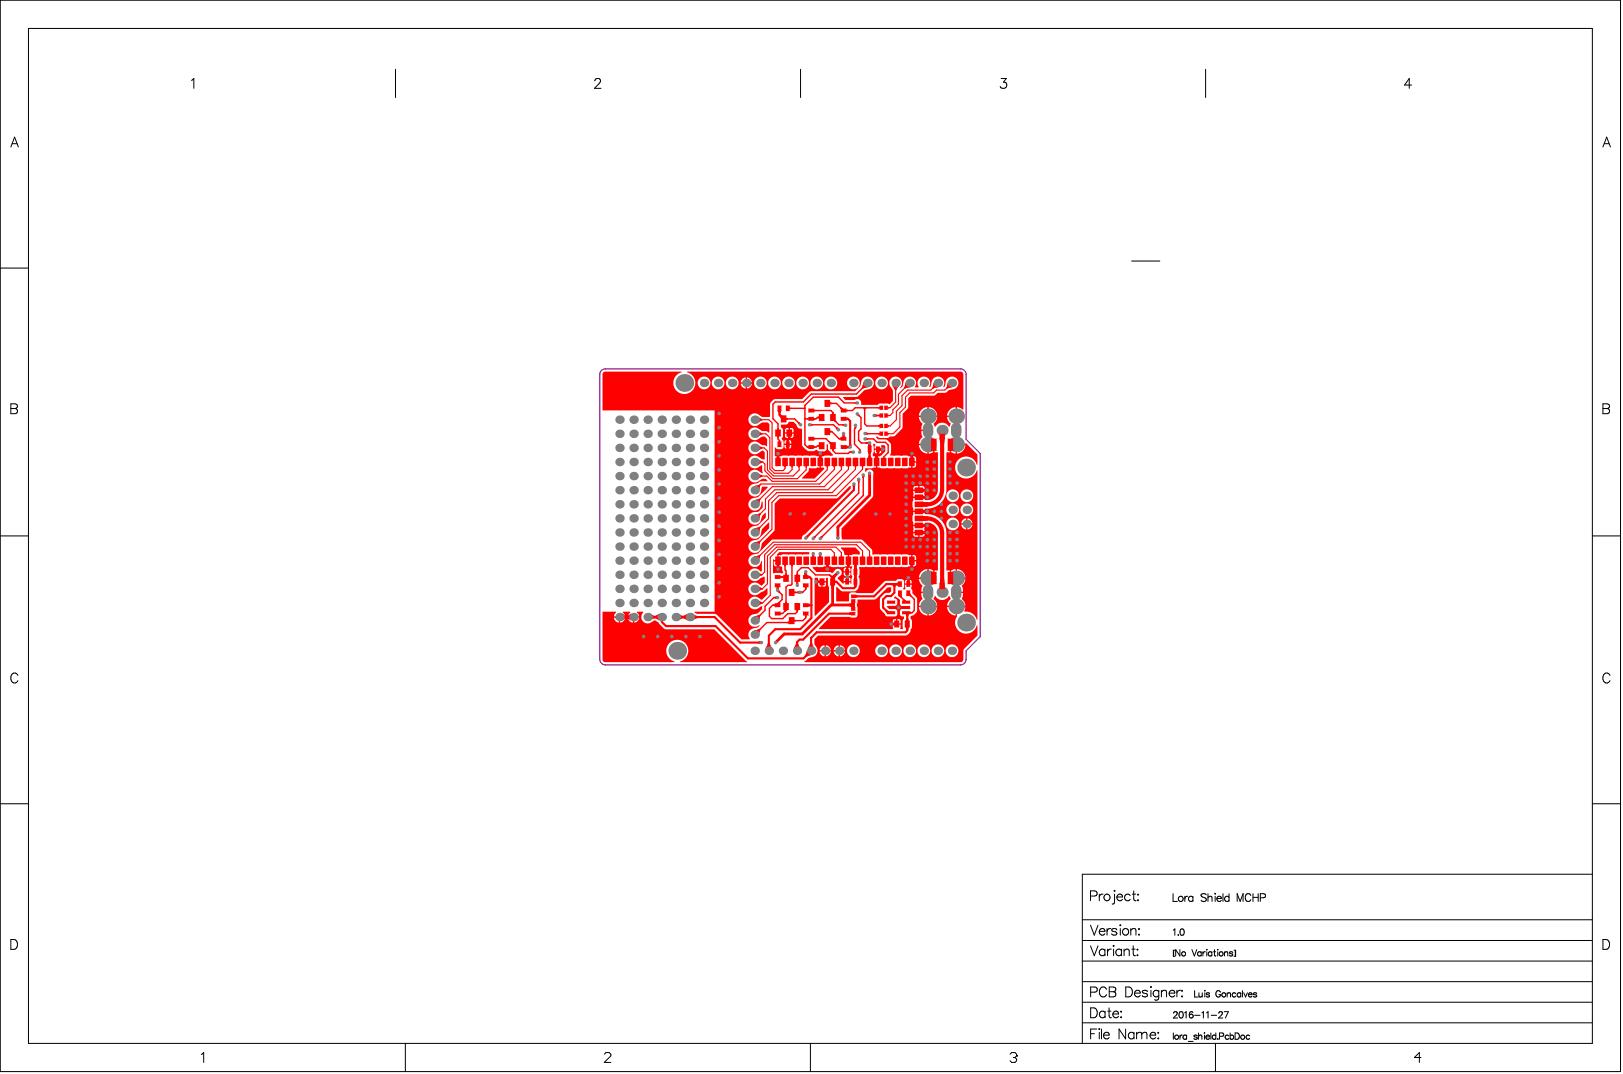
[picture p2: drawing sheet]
<svg xmlns="http://www.w3.org/2000/svg" width="487mm" height="322mm" viewBox="0 0 487 322" stroke-linecap="round" stroke-linejoin="round" font-family="sans-serif">
<g fill="none" stroke="#000" stroke-width=".3">
<path d="M.1 .1h486v321.3h-486zM8.5 8.5h469.1v304.4h-469.1zM57.4 24.1l.7-.6v3M118.6 20.8v8.4M178.4 24.2l.2-.4 .4-.3h.6l.4 .3a.92 .92 0 0 1-.3 1.3l-1.4 1.4h2M240.1 20.8v8.4M300.3 23.5h1.5l-.8 1.2a.99 .99 0 0 1 .9 1.3 .99 .99 0 0 1-1.6 .4l-.3-.5M361.6 20.8v8.4M423.4 25.5h-2.1l1.4-2v3M3.3 44.1l1.1-3 1.1 3M3.7 43.1h1.4M480.8 44.1l1.1-3 1.2 3"/>
<path d="M481.2 43.1h1.4M339.4 78.3h8.5M.1 80.4h8.4M3.3 121.1h1.2l.6 .3 .1 .6-.3 .4-.4 .1a.78 .78 0 0 1 .8 .8 .78 .78 0 0 1-.8 .8h-1.2zM3.3 122.5h1.2M480.8 121.1h1.3l.5 .3 .2 .6-.3 .4-.4 .1a.78 .78 0 0 1 .7 .8 .78 .78 0 0 1-.7 .8h-1.3zM480.8 122.5h1.3M.1 160.7h8.4M477.6 160.7h8.5M5.4 202.6a1.09 1.09 0 0 0-1.3-.8 1.09 1.09 0 0 0-.8 1.2 1.3 1.3 0 0 0 .2 1.4 1.3 1.3 0 0 0 1.4 .3l.5-.6M482.9 202.6a1.09 1.09 0 0 0-1.2-.8 1.09 1.09 0 0 0-.9 1.2 1.3 1.3 0 0 0 .3 1.4 1.3 1.3 0 0 0 1.4 .3l.4-.6M.1 241h8.4"/>
<path d="M477.6 241h8.5M324.7 275.8h152.9M327.1 268.7h1.3a.78 .78 0 0 0 .7-.8 .78 .78 0 0 0-.7-.7h-1.3v2.9M327.1 277.5l1.1 2.9 1.2-2.9M329.7 279.3a.93 .93 0 0 0 .6 1.1 .93 .93 0 0 0 1.1-.4M329.7 268.2v1.9M329.9 278.9a.82 .82 0 0 1 .9-.4 .82 .82 0 0 1 .6 .8h-1.7zM330.9 268.2a.95 .95 0 0 0-1.2 .8M332.1 278.5v1.9M333.2 278.5a.95 .95 0 0 0-1.1 .8M334.3 267v.3zM334.3 268.2v2.3l-.1 .5-.6 .1"/>
<path d="M335 278.9a.89 .89 0 0 0-1.5 0l.1 .3 1.3 .4 .1 .4a.89 .89 0 0 1-1.5 0M335 269a.93 .93 0 0 0 .6 1.1 .93 .93 0 0 0 1.1-.4M335.1 268.6a.82 .82 0 0 1 1-.5 .82 .82 0 0 1 .6 .9h-1.7zM336 277.3v.3zM336 278.5v1.9M339 268.6a.94 .94 0 0 0-1.4-.2 .94 .94 0 0 0 0 1.4 .94 .94 0 0 0 1.4-.1M339.2 279l.7-.5 .7 .1 .1 1.8M339.2 278.5v1.9M339.7 268.2h.9M340.1 267.2v2.4l.1 .4 .6 .1M341.3 268.2v.2zM341.3 269.8v.3z"/>
<path d="M341.7 278.5v.3zM351.9 268v2.3h1.3M352 278.9l.4-.3v1.9M354.2 278.7l.3-.1a.98 .98 0 0 1 .7 .9 .98 .98 0 0 1-.7 1 1.21 1.21 0 0 1-.3-1.8zM355.4 268.8v1.5M356.3 268.8a.75 .75 0 0 0-.9 .7M357.8 269.1a.74 .74 0 0 0-1.1-.1 .74 .74 0 0 0 0 1.1 .74 .74 0 0 0 1.1-.1M357.8 268.8v1.5M361.8 268.3a.87 .87 0 0 0-.8-.3 .87 .87 0 0 0-.7 .6l.2 .3 1.1 .4 .2 .7a1.02 1.02 0 0 1-1.5 0M362.3 269.2l.6-.4 .5 .1 .2 1.4M362.3 268v2.3M364.5 267.9v.2z"/>
<path d="M364.5 268.8v1.5M365 269.5v.2a.71 .71 0 0 0 .6 .6 .71 .71 0 0 0 .7-.3M365.4 268.9h.7l.2 .6h-1.3zM366.8 268v2.3M368.7 269.1a.74 .74 0 0 0-1.1-.1 .74 .74 0 0 0 0 1.1 .74 .74 0 0 0 1.1-.1M368.7 268v2.3M371.1 270.3v-2.3l.9 2.3 .9-2.3v2.3M375.2 268.6a.85 .85 0 0 0-1-.6 .85 .85 0 0 0-.7 .9v.6a.85 .85 0 0 0 .7 .8 .85 .85 0 0 0 1-.5M375.9 268v2.3M375.9 269.1h1.5M377.4 268v2.3M378 269.2h1a.61 .61 0 0 0 .6-.6 .61 .61 0 0 0-.6-.6h-1v2.3"/>
<path d="M477.6 262.2h-152.9v50.7M3.3 281.8h.9a1.58 1.58 0 0 1 1.1 1.4 1.58 1.58 0 0 1-1.1 1.5h-.9zM324.7 294.4h152.9M324.7 288.2h152.9M324.7 282h152.9M327.1 283.7l1.1 2.9 1.2-2.9M327.1 297.5h1.3a.78 .78 0 0 0 .7-.7 .78 .78 0 0 0-.7-.8h-1.3v3M331.4 284.6v2M331.4 285.1a.94 .94 0 0 0-1.4-.2 .94 .94 0 0 0 0 1.4 .94 .94 0 0 0 1.4-.1M331.9 296.7a1.09 1.09 0 0 0-1.2-.7 1.09 1.09 0 0 0-.9 1.1 1.29 1.29 0 0 0 .3 1.4 1.29 1.29 0 0 0 1.4 .3l.4-.5M332.2 284.6v2M332.7 296h1.3l.6 .3v.8l-.6 .3a.78 .78 0 0 1 .7 .8 .78 .78 0 0 1-.7 .8h-1.3z"/>
<path d="M332.7 297.4h1.3M333.3 284.6a.95 .95 0 0 0-1.1 .9M333.9 283.7h.3zM334 284.6v2M336.4 285.1a.94 .94 0 0 0-1.4-.2 .94 .94 0 0 0 0 1.4 .94 .94 0 0 0 1.4-.1M336.4 284.6v2M337.2 285.2l.7-.6 .7 .2 .1 1.8M337.2 284.6v2M337.7 296h1a1.58 1.58 0 0 1 1 1.5 1.58 1.58 0 0 1-1 1.5h-1zM339.5 284.6h1M339.9 283.7v2.3l.2 .5 .5 .1M340.3 297.8a.93 .93 0 0 0 .6 1.1 .93 .93 0 0 0 1.1-.4"/>
<path d="M340.5 297.4a.82 .82 0 0 1 .9-.4 .82 .82 0 0 1 .6 .8h-1.7zM341.2 286.3v.3zM341.2 284.6v.3zM341.7 280.2v.2zM344.2 297.4a.89 .89 0 0 0-1.6 0l.2 .3 1.2 .4 .2 .4a.89 .89 0 0 1-1.6 0M345.2 295.9v.2zM345.2 297v2M347.6 297.4a.94 .94 0 0 0-1.4-.1 .94 .94 0 0 0 0 1.4 .94 .94 0 0 0 1.4-.2M347.6 297v2.2a.78 .78 0 0 1-.5 .7 .78 .78 0 0 1-.8-.1M348.4 297.5l.7-.5 .7 .1 .1 1.9M348.4 297v2M350.7 297.8a.93 .93 0 0 0 .5 1.1 .93 .93 0 0 0 1.2-.4"/>
<path d="M351.1 297.1a.78 .78 0 0 1 .9-.1 .78 .78 0 0 1 .4 .8h-1.7zM352 285v1.8M352.4 285h-.4v1.8h.4M353 297v2M353.4 280.4h.1zM353.9 284.8v1.9l-1.2-1.9v1.9M354.1 297a.95 .95 0 0 0-1.1 .8M354.4 298.8h.3zM354.6 297v.3zM357.5 284.8l.8 1.9 .7-1.9M358.3 297.1v1.9h1.1M359.6 297.7l.1 1.2 .5 .1 .4-.4"/>
<path d="M360.3 285.7a.61 .61 0 0 0-.9-.1 .61 .61 0 0 0 0 .9 .61 .61 0 0 0 .9-.1M360.3 285.4v1.3M360.6 297.7v1.3M360.8 285.4v1.3M361.4 297v.2zM361.4 297.7v1.3M361.5 285.4l-.4 .1-.3 .5M362 284.7v.2zM362 285.4v1.3M362.8 298l-.3-.3-.7 .3 .9 .5v.4l-.5 .1-.4-.3M363.5 285.7a.61 .61 0 0 0-.9-.1 .61 .61 0 0 0 0 .9 .61 .61 0 0 0 .9-.1M363.5 285.4v1.3"/>
<path d="M364 285.4h.6M364.3 284.8v1.5l.1 .3 .3 .1M365.2 284.8h.2zM365.3 285.4v1.3M366.1 297.6a.7 .7 0 0 0-.8-.5 .7 .7 0 0 0-.6 .7v.5a.68 .68 0 0 0 .7 .7 .68 .68 0 0 0 .7-.7h-.5M367.3 285.4v1.3M367.3 285.8l.4-.4 .5 .1 .1 1.2M368.1 298.1l.5-.4 .4 .1 .1 1.2M368.1 297.7v1.3M369.8 285.7l-.4-.3-.6 .3 .9 .5v.4l-.6 .1-.3-.3M370.2 285h.4v1.8h-.4M370.5 285v1.8"/>
<path d="M370.7 298a.61 .61 0 0 0-.9-.1 .61 .61 0 0 0 0 .9 .61 .61 0 0 0 .9-.1M372.2 298a.61 .61 0 0 0-.9-.1 .61 .61 0 0 0 0 .9 .61 .61 0 0 0 .9-.1M372.2 297.7v1.3M372.7 297.1v1.9M373.1 297.7l.5 1.3 .6-1.3M374.5 298.3l.1 .4 .3 .3 .7-.3M374.7 297.8h.7l.2 .5h-1.1zM377 298l-.4-.3-.6 .3 .9 .5v.4l-.6 .1-.3-.3M480.8 281.8h1a1.58 1.58 0 0 1 1 1.4 1.58 1.58 0 0 1-1 1.5h-1zM60.4 316.2l.7-.5v2.9M121.6 312.9v8.5M181.3 316.2l.5-.5h.9l.5 .5v.4l-1.9 2h1.9"/>
<path d="M243.1 312.9v8.5M303 316.2l.5-.5h1l.4 .5v.4M304 317.1h.5M304.5 317.1l.4 .5v.5l-.4 .5h-1l-.5-.5M304.9 316.6h.1M304.9 316.6l-.4 .5M324.7 306.7h152.9M324.7 300.6h152.9M327.1 302.3h1a1.58 1.58 0 0 1 1.1 1.4 1.58 1.58 0 0 1-1.1 1.5h-1zM327.1 310h1.2M329 308.6h-1.9v3M329.7 308.5v.2z"/>
<path d="M329.7 309.6v2M330.4 308.6v3M331 310.4a.93 .93 0 0 0 .6 1.1 .93 .93 0 0 0 1.1-.4M331.2 310a.82 .82 0 0 1 .9-.4 .82 .82 0 0 1 .6 .8h-1.7zM331.5 303.7a.94 .94 0 0 0-1.4-.2 .94 .94 0 0 0 0 1.4 .94 .94 0 0 0 1.4-.1M331.5 303.2v2M332.3 303.2h.9M332.7 302.3v2.4l.1 .4 .6 .1M333.8 304.1a.93 .93 0 0 0 .6 1 .93 .93 0 0 0 1.1-.3M334.2 303.4a.78 .78 0 0 1 .9-.1 .78 .78 0 0 1 .4 .8h-1.7zM336.3 303.2v.3zM336.3 304.9v.3z"/>
<path d="M337.6 308.6v3l-1.9-3v3M340.1 310a.94 .94 0 0 0-1.3-.1 .94 .94 0 0 0 0 1.4 .94 .94 0 0 0 1.3-.2M340.1 309.6v2M340.9 310.1l.7-.5 .7 .1 .2 .4M340.9 309.6v2M342.5 310.1l.7-.5 .7 .1 .1 1.9M342.5 310.1v1.5M345 310.4a.93 .93 0 0 0 .5 1.1 .93 .93 0 0 0 1.2-.4M345.4 309.7a.78 .78 0 0 1 .9-.1 .78 .78 0 0 1 .4 .8h-1.7zM347.4 309.6v.3zM347.4 311.3v.3zM352 309.8v1.9"/>
<path d="M352 303.8l.4-.4 .6 .1 .1 .3-.2 .6-.9 .9h1.2M353.9 303.5l.3-.1a.98 .98 0 0 1 .7 .9 .98 .98 0 0 1-.7 1 1.21 1.21 0 0 1-.3-1.8zM353.9 310.4v1.3M354.7 310.4l-.5 .1-.3 .5M355.3 303.8l.5-.4v1.9M355.9 310.7a.61 .61 0 0 0-.9-.1 .61 .61 0 0 0 0 .9 .61 .61 0 0 0 .9-.1M355.9 310.4v1.3M356.4 312.3h1.5M357.8 303.7l-.5-.3a.96 .96 0 0 0-.6 1.3M358.3 304.5h1.7M359.1 310.7l-.3-.3-.7 .3 .9 .4v.5l-.5 .1-.4-.3M359.5 310.8l.5-.4 .4 .1 .1 1.2"/>
<path d="M359.5 309.8v1.9M360.5 303.8l.5-.4v1.9M361.3 309.7v.2zM361.3 310.4v1.3M361.7 311l.1 .4 .4 .3 .6-.3M361.8 310.7l.6-.3 .4 .6h-1.1zM361.9 303.8l.5-.4v1.9M363.2 309.8v1.9M363.3 304.5h1.6M364.6 312.9v8.5M364.7 309.8v1.9M364.7 310.7a.61 .61 0 0 0-.9-.1 .61 .61 0 0 0 0 .9 .61 .61 0 0 0 .9-.1"/>
<path d="M365.2 311.6h.2zM365.6 303.8l.4-.4 .5 .1 .2 .3-.3 .6-.9 .9h1.3M365.8 310.8l1.1-.1 .1-.7-1.2-.2v1.9M367.2 303.4h1.3l-.9 1.9M368.6 310.7a.61 .61 0 0 0-.9-.1 .61 .61 0 0 0 0 .9 .61 .61 0 0 0 .9-.1M369 310.7a.61 .61 0 0 1 .9-.1 .61 .61 0 0 1 0 .9 .61 .61 0 0 1-.9-.1M369 309.8v1.9M370.5 309.8h.6a1.02 1.02 0 0 1 .7 .9 1.02 1.02 0 0 1-.7 1h-.6zM374.9 310.7a.61 .61 0 0 0-.9-.1 .61 .61 0 0 0 0 .9 .61 .61 0 0 0 .9-.1M426.2 317.1h-1.9l1.4-1.4v2.9"/>
<circle cx="332" cy="269.1" r=".98"/>
<circle cx="337.6" cy="279.5" r=".98"/>
<circle cx="354.1" cy="269.6" r=".77"/>
<circle cx="355" cy="286" r=".63"/>
<circle cx="366.3" cy="286.1" r=".62"/>
<circle cx="367.1" cy="298.4" r=".63"/>
<circle cx="353" cy="311.1" r=".62"/>
<circle cx="357.3" cy="304.7" r=".59"/>
<circle cx="372.8" cy="311.1" r=".62"/>
</g>
<path d="M180.4 111.1l1.2-.5h106.5l1.2 .5 .5 1.2v19.5l4.2 4.2v54.9l-4.2 4.3v2.5l-.5 1.2-1.2 .5h-106.5l-1.2-.5-.5-1.2v-85.4z" fill="none" stroke="#800080" stroke-width=".34"/>
<g fill="#f00">
<path d="M187.8 184.7l1.5-.7v2.1l-1.5-.7z"/>
<path d="M195 184l1.5 .7v.7l-1.5 .7z"/>
<path d="M204.7 184.7l1.5-.7v2.1l-1.5-.7z"/>
<path d="M207.7 184l1.5 .7v.7l-1.5 .7z"/>
<path d="M227.5 192.4l.6-.1v.8l-.6-.1z"/>
<path d="M232.9 180.9l1.2-.3-.1 .3z"/>
<path d="M232 181.3l.4-.2v.8l-.4-.2z"/>
<path d="M232.3 179l.6-.2v.8l-.6-.2z"/>
<path d="M233 176.1h.5l.2 .6h-.9z"/>
<path d="M232.8 176.1h.9l-.2 .4h-.5z"/>
<path d="M232.7 169.4h1.3l-.3 .7h-.6z"/>
<path d="M233.1 136.6h.6l.3 .7h-1.3z"/>
<path d="M233.6 132.1h.4l.1 .3h-.6z"/>
<path d="M232.9 130.9h.9l-.2 .4h-.4z"/>
<path d="M233.2 128.4h.4l.2 .4h-.9z"/>
<path d="M236.2 186.5l.4-.2 .1 .8-.5-.2z"/>
<path d="M235.6 180.4h.4l.2 .4h-.8z"/>
<path d="M235.2 182.9h1.2l-.8 .5-.4-.1 .1-.3z"/>
<path d="M234.5 172.8l.4-.2v.9l-.4-.2z"/>
<path d="M235.6 172h.4l.2 .4h-.8z"/>
<path d="M235.1 169.4h.8l-.2 .5h-.4z"/>
<path d="M235.1 139.8h.7l-.1 .3h-.4z"/>
<path d="M235.8 134h1.1l-.3 .7h-.6z"/>
<path d="M236 132h.6l.1 .4h-.8z"/>
<path d="M236.1 130.9h1.3l-.3 .6h-.7z"/>
<path d="M235.3 125.4h.6v.4l-.6 .1z"/>
<path d="M235.9 125.2l.4 .2v.4l-.4 .3z"/>
<path d="M236.9 122l.4 .2v.5l-.4 .2z"/>
<path d="M238.3 185.7l.4 .2v.4l-.4 .2z"/>
<path d="M238.7 182.9h.9l-.2 .5h-.5z"/>
<path d="M239 177.5l.6-.3 .8 .7h.3v-.4l-.3-.1-.7 .7-.6-.2z"/>
<path d="M238.3 177.2l.4 .3v.4l-.4 .2z"/>
<path d="M238.9 174.6h.5l.2 .6h-.9z"/>
<path d="M238.7 174.5h.9l-.2 .4h-.5z"/>
<path d="M238.9 172h.5l.2 .4h-.9z"/>
<path d="M239.4 139.8h.6l-.1 .3h-.4z"/>
<path d="M239.6 126.6l.6 .3-.6 .6-.3-.6z"/>
<path d="M242 195l1.5 1.4-1.6 .6-.4-.5z"/>
<path d="M241.3 184.6h.8l-.2 .4h-.4z"/>
<path d="M242.5 180.9l.7 .3v.6l-.7 .2z"/>
<path d="M241.3 176.1h.8l-.2 .4h-.4z"/>
<path d="M241.3 171.8h.8l-.1 .5h-.6z"/>
<path d="M241.4 171.8h.6l.3 .7h-1.2z"/>
<path d="M241.6 160.9l.5-.3 .4 .4-.3 .5z"/>
<path d="M241.5 139.8h.7l-.2 .3h-.3z"/>
<path d="M242.2 133.9l.3-.2v.7l-.3-.1z"/>
<path d="M243.2 127l.5 .2v.4l-.5 .2z"/>
<path d="M242 125.4l.5-.2v.8l-.5-.2z"/>
<path d="M241.4 122.4h.3z"/>
<path d="M245.1 174.1l.5 .1v.6l-.5 .1z"/>
<path d="M245.2 174.2l.6-.3v1.2l-.6-.3z"/>
<path d="M246 161l.5-.3 .3 .3-.2 .6z"/>
<path d="M245.7 136.6h.7l.3 .7h-1.3z"/>
<path d="M245.2 133.5l.4-.2v.8l-.4-.2z"/>
<path d="M245.2 125l.4-.2v.8l-.4-.2z"/>
<path d="M250.5 174.1l.4 .1v.6l-.4 .1z"/>
<path d="M249 175.5h1.4l-.2 .9h-.9z"/>
<path d="M249 172.3l.7 .6-.4 .4-.6-.7z"/>
<path d="M247.8 139.8h.7l-.2 .3h-.3z"/>
<path d="M249.9 139.8h.7l-.2 .3h-.3z"/>
<path d="M249.4 134.7h.9l-.2 .4h-.5z"/>
<path d="M249.6 123.8h.5l.1 .4h-.7z"/>
<path d="M249 120.6l.4 .2v.4l-.4 .2z"/>
<path d="M252 139.8h.7l-.1 .3h-.4z"/>
<path d="M253.8 133.5l.7 .3v.6l-.7 .2z"/>
<path d="M252.6 130.3h.8l-.2 .6h-.4z"/>
<path d="M251.8 131.4l.4-.3v.9l-.4-.2z"/>
<path d="M252.8 130.6h.4l.2 .4h-.8z"/>
<path d="M252.9 127.2l.5-.1-.2 .8-.5-.3z"/>
<path d="M253.8 125.1l.6 .2v.6l-.6 .2z"/>
<path d="M251.9 122.3l.5-.1 .6 .3-.8 .4z"/>
<path d="M255.5 181.4h.9l.1 .7h-1.2z"/>
<path d="M255.3 180.7h1.2l-.1 .7h-.9z"/>
<path d="M256.5 178.3l.7 .2v.7l-.7 .1z"/>
<path d="M256 175.3h1.1l-.2 .6h-.6z"/>
<path d="M256 172.3h1.1l-.2 .7h-.6z"/>
<path d="M256 169.4h1.2l-.3 .7h-.6z"/>
<path d="M255.7 145.5h.9l-.1 .5h-.7z"/>
<path d="M256.3 139.8h.7l-.2 .3h-.4z"/>
<path d="M254.7 133.2h.6l.1 .6h-.8z"/>
<path d="M255.1 135.4l.6-.2v.8l-.6-.2z"/>
<path d="M256.3 128h.6l-.1 .4h-.4z"/>
<path d="M256.3 120.6l.5-.2v.9l-.5-.3z"/>
<path d="M258.4 139.8h.7l-.2 .3h-.3z"/>
<path d="M259.8 131.2l.6 .2v.4l-.6 .2z"/>
<path d="M262.6 136.6h.7l.3 .7h-1.3z"/>
<path d="M264 134.4l.5-.1v.8l-.5-.1z"/>
<path d="M263.9 134.1l.7 .3v.6l-.7 .4z"/>
<path d="M262.9 135.5h.9l-.1 .5h-.7z"/>
<path d="M263.4 127.5l.4-.2v.9l-.4-.2z"/>
<path d="M262.5 124.2l.6 .2v.4l-.6 .2z"/>
<path d="M263.4 124.4l.4-.2v.8l-.4-.2z"/>
<path d="M263.4 122.1l.4-.2v.8l-.4-.2z"/>
<path d="M266.3 129.7l.3 .2v.3l-.3 .2z"/>
<path d="M266.3 127.4l.3 .2v.3l-.3 .2z"/>
<path d="M266.3 124.3l.3 .1v.4l-.3 .2z"/>
<path d="M266.3 122l.3 .1v.4l-.3 .1z"/>
<path d="M269.9 181.8l.5 .1v.6l-.5 .1z"/>
<path d="M270 181.9l.6-.2v.9l-.6-.1z"/>
<path d="M269.4 178.7h1.1l.1 .3-.5 .2z"/>
<path d="M268.7 174.8l.7-.3v1.3l-.7-.3z"/>
<path d="M271.5 188.2h1.3l-.3 .6h-.7z"/>
<path d="M271.8 185.5h.7l.3 .6h-1.3z"/>
<path d="M271.5 184.2h1.3l-.3 .7h-.7z"/>
<path d="M273 177.9l.3 .6v.5l-.6-.3z"/>
<path d="M272.1 173.7h.7l.2 .7h-1.1z"/>
<path d="M272.9 169.4h1.3l-.4 .7h-.6z"/>
<path d="M273.2 136.6h.6l.4 .7h-1.3z"/>
<path d="M277.3 157.3l.5-.1v.8l-.5-.1z"/>
<path d="M276.9 157l.6 .3v.6l-.6 .3z"/>
<path d="M276.7 154.7l1.4 .2v1.2l-1.4 .2z"/>
<path d="M276.7 150.4l1.4 .2v1.3l-1.4 .2z"/>
<path d="M277.3 146.7l.5-.1v.8l-.5-.1z"/>
<path d="M277.3 148.8l.5-.1v.9l-.5-.1z"/>
<path d="M276.9 148.5l.6 .3v.7l-.6 .3z"/>
<path d="M282 173.8h1.2l.2 1.2h-1.6z"/>
<path d="M281.8 131.7h1.6l-.2 1.3h-1.2z"/>
<path d="M233.8 176.9l.2 .6-.3 .3-.5-.3z"/>
<path d="M233.1 169.8h.6l.1 .6h-.9z"/>
<path d="M232.9 136.3h.9l-.1 .6h-.6z"/>
<path d="M238.8 192.9h.6l.7 1.5h-2z"/>
<path d="M243 192.9h.6l.7 1.5h-2z"/>
<path d="M243.5 166.3h.9l-.3 .6h-.4z"/>
<path d="M245.6 166.3h.9l-.2 .6h-.5z"/>
<path d="M245.8 166.5h.5l.2 .4h-.9z"/>
<path d="M245.6 136.3h.9l-.1 .6h-.7z"/>
<path d="M249.3 172.6h.4l.5-.3 .6 .6-.5 .7-.1 .7z"/>
<path d="M247.8 169.8h.7l.1 .5h-.9z"/>
<path d="M250.1 166.6h.3l.2 .3h-.7z"/>
<path d="M248.8 132.3l.6 .3-.4 .8-.3-.6z"/>
<path d="M249 129l.4 .2v.4l-.4 .3z"/>
<path d="M249.9 126.3l.8-.4 .3 .5-.5 .2z"/>
<path d="M252.2 166.6h.4l.1 .3h-.7z"/>
<path d="M253.8 122.7l.5 .2v.4l-.5 .2z"/>
<path d="M254.7 181l.6-.2 .2-.6 .9 1.2-.9 1.2-.2-.5-.6-.2z"/>
<path d="M254.7 183.7l.6-.2v1l-.6-.1z"/>
<path d="M256.3 173h.6l.2 .7h-1.1z"/>
<path d="M256.3 170h.6l.2 .7h-1.1z"/>
<path d="M258.6 166.6h.3l.2 .3h-.7z"/>
<path d="M260.7 166.6h.3l.2 .3h-.7z"/>
<path d="M259.6 132.6l.9-.1v.6h-.9z"/>
<path d="M258.5 142.8h.9l-.3 .5h-.4z"/>
<path d="M259.9 132.6l.6-.2v.9l-.6-.2z"/>
<path d="M258.7 122.5l.7-.4 .6 .4-.4 .4h-.5z"/>
<path d="M259.8 129.6l.6 .3v.4l-.6 .2z"/>
<path d="M259 114.7l1.4 1.4-1.6 .5-.3-.3z"/>
<path d="M263.4 129.9l.4-.3v.9l-.4-.2z"/>
<path d="M266 182.9l.5 .4h.4l-.8 .8-.5-.7z"/>
<path d="M272.1 183.5h.6v.5h-.6z"/>
<path d="M272 173.6h.9l-.1 .5h-.7z"/>
<path d="M273 183.3l.4 .2v.5l-.4 .2z"/>
<path d="M273.2 169.8h.6l.1 .6h-.8z"/>
<path d="M273.1 136.3h.8l-.1 .6h-.6z"/>
<path d="M277.3 159.4l.5-.1v.8l-.5-.1z"/>
<path d="M276.9 159.1l.6 .3v.6l-.6 .3z"/>
<path d="M277.3 153l.5-.1v.9l-.5-.1z"/>
<path d="M276.9 152.7l.6 .3v.7l-.6 .3z"/>
<path d="M276.9 146.4l.6 .3v.6l-.6 .4z"/>
<path d="M280.1 114.7l1.4 1.4-1.6 .5-.3-.3z"/>
<path d="M281.8 176.6h1.6l-.2 1h-1.2z"/>
<path d="M282 129.1h1.2l.2 1h-1.6z"/>
<path d="M186.6 184l1.5 .7v.7l-1.5 .7z"/>
<path d="M196.3 184.7l1.4-.7v2.1l-1.4-.7z"/>
<path d="M203.5 184l1.5 .7v.7l-1.5 .7z"/>
<path d="M226.2 189.1l1.6-.5 .3 .3-.4 1.6z"/>
<path d="M226.2 184.8l1.6-.5 .3 .3-.4 1.7z"/>
<path d="M227.3 171.5l1.3 .7v.3l-1.3 .8z"/>
<path d="M226.2 158.4l1.7-.4 .2 .2-.4 1.7z"/>
<path d="M226.4 154.2l1.6-.3 .2 .3-.6 1.6z"/>
<path d="M227.2 137.5l1.5 .9v.3l-1.5 .9z"/>
<path d="M227.2 133.3l1.5 .9v.3l-1.5 .8z"/>
<path d="M234.1 172.6l.4 .2v.5l-.4 .2z"/>
<path d="M237.1 169.4h.9l-.2 .5h-.5z"/>
<path d="M237.3 139.8h.6l-.1 .3h-.4z"/>
<path d="M233.3 123.3h1.1l-.3 .6h-.6z"/>
<path d="M234 124.2l.8 .4-.6 1-.4-.8z"/>
<path d="M253.8 172.2h.6l.1 .5h-.8z"/>
<path d="M253.8 170.2h.6l.1 .5h-.8z"/>
<path d="M253.6 172.3h1l-.2 .7h-.6z"/>
<path d="M254.1 169.4h.8l-.1 .4h-.6z"/>
<path d="M247.5 169.4h1.3l-.3 .7h-.7z"/>
<path d="M243.9 161l.5-.3 .3 .3-.2 .6z"/>
<path d="M254.2 139.8h.6l-.1 .3h-.4z"/>
<path d="M254.2 133.8l.5-.2v.9l-.5-.1z"/>
<path d="M244.1 133.6l.5 .3v.4l-.5 .2z"/>
<path d="M244.1 131.1l.5 .2v.4l-.5 .3z"/>
<path d="M251 128.1l.6 .2-.6 .6-.3-.5z"/>
<path d="M244.1 125.2l.5 .2v.4l-.5 .2z"/>
<path d="M267.3 175.5l1-.7 .9 .7-.4 .1-.2 .5h-.6l-.2-.5z"/>
<path d="M257.2 144.1h.8l-.2 .6h-.4z"/>
<path d="M260.5 136.6h.7l.3 .7h-1.3z"/>
<path d="M257.7 134.8h.4l.1 .3h-.6z"/>
<path d="M260.4 133h.9l.1 1h-1.1z"/>
<path d="M260.3 135.5h1.1l-.2 .7h-.7z"/>
<path d="M257.7 124.1l.3 .5-.3 .3-.6-.2z"/>
<path d="M270.8 179.8l1.2 .3h-1.2h.1z"/>
<path d="M227.2 179.8l1.5 .9v.3l-1.5 .8z"/>
<path d="M227.2 175.6l1.5 .8v.4l-1.5 .8z"/>
<path d="M226.2 166.9l1.7-.5 .2 .3-.4 1.6z"/>
<path d="M226.2 162.7l1.7-.5 .2 .2-.4 1.7z"/>
<path d="M226.2 145.7l1.7-.4 .2 .2-.4 1.7z"/>
<path d="M226.2 150l1.7-.5 .2 .2-.4 1.7z"/>
<path d="M227.2 141.8l1.5 .8v.3l-1.5 .9z"/>
<path d="M227.2 124.9l1.5 .8v.3l-1.5 .9z"/>
<path d="M227.2 129.1l1.5 .8v.4l-1.5 .8z"/>
<path d="M230.3 192.9h.6l.7 1.5h-2z"/>
<path d="M234.1 183.6l.4 .2v.4l-.4 .2z"/>
<path d="M233.7 135.6l.5 .1v.6l-.5 .1z"/>
<path d="M253.7 173.3h.8l-.1 .6h-.6z"/>
<path d="M253.8 173h.6l.2 .7h-1z"/>
<path d="M243.7 166.5h.4l.3 .4h-.9z"/>
<path d="M244.1 122.7l.5 .2v.4l-.5 .2z"/>
<path d="M267.6 186.7l.6 .1v.7l-.6 .1z"/>
<path d="M267.6 186.8l.6-.3v1.3l-.6-.3z"/>
<path d="M267.6 115.6h2.1l-.9 1.5h-.3z"/>
<path d="M271.6 114.7l1.5 1.4-1.7 .5-.2-.3z"/>
<path d="M284.3 114.7l1.4 1.4-1.6 .5-.3-.3z"/>
<path d="M244.5 173.3h.8l.1 1h2.4l-.1-.8 .5-.2 .2 .2-.1 1.9 .4 .8v4.4l-4.1 4.1-.2-.1-.1-11.2zM246.8 174.7v1.3l.6-.1 .3-.3 .1-.9zM245.4 174.7l.2 1.1 .8 .2v-1.3z"/>
<path d="M233.8 165.6h8.9l.1 .2-.2 .5h-6.2a2.57 2.57 0 0 0-2.1 .2h-.7v3.4l.6-.1 .4 .2 .3 1.8-.4 .2a2.75 2.75 0 0 0-2.3-.1h-.3v-4.2l.2 .2h1.1l-.1-1.6zM232.1 168.4l.2 1.3 .9 .2v-1.5z"/>
<path d="M243.8 170.1l1.3-.1a2.57 2.57 0 0 0 2.2-.2l.6 .1v-1.7h.5v1.7l.6-.1a2.57 2.57 0 0 0 2.2 .2h.2a2.57 2.57 0 0 0 2.2-.2l.7 .1v-3.4h-.7l-.4-.2-.1-.9-.9-1 .1-.2h4.3l1.3 1.3v.8h-.3a2.57 2.57 0 0 0-2.2 .2h-.7v3.4l.9 .1-.2 .8v1.4l.2 .7-.2 .8v1.5l-.3-.1v-.4h-2l-.2 .4-1.6-1.5-.1-.2 .6-.6a1.16 1.16 0 0 0 .4-1.9 1.16 1.16 0 0 0-1.9 .4l-.7 .6-.8-.3h-3.8l-1.3-1.3zM254.3 170.2v1.1h.8l-.1-.9zM253.2 170.4l-.1 .9h.8v-1.1zM254.3 171.7v1.1l.5-.1 .3-.3v-.7zM253.1 171.7l.1 .9 .7 .2v-1.1zM254.3 173.2v1h.8l-.1-.8zM253.2 173.4l-.1 .8h.8v-1z"/>
<path d="M234.2 127.5l1.5-.2a.82 .82 0 0 0 .9-.8h1.4l.9 .9a1.72 1.72 0 0 0 1.7 1.3v5l1.4 1.4a2.75 2.75 0 0 0 2.3 .1l.4-.3h.4l.1 .2a2.7 2.7 0 0 0 2.3 .2l.4-.4 .1-1.6 .2-.1 .2 .2v1.5l1.5 1.5-.1 .2-.7 .1a2.57 2.57 0 0 0-2.2 .2l-.6-.1v3.4h.6l.4 .4-2.9 2.9h-3.7l-.1-.2 2-2.1v-.8h.4a2.57 2.57 0 0 0 2.2-.2h.6v-3.4l-.6 .1a2.57 2.57 0 0 0-2.2-.2h-6.6a2.57 2.57 0 0 0-2.1 .2l-.7-.1v1.7h-.4v-1.7l-.8-.1v-2.5l.9 .5 1.5-.2a2.75 2.75 0 0 0 .2-2.3l-.6-.7 .5-.8v-1.7l-.3-.6-.4-.2zM237 128.4v1.2h1l-.1-1.1zM235.6 128.5l-.1 1.1h1v-1.2zM237 130.1v1.2l.9-.1 .1-1.1zM235.5 130.1l.1 1.1 .9 .1v-1.2zM236.5 132v1h.8l-.1-.9zM235.5 132.1l-.2 .9h.8v-1zM236.5 133.5v1h.5l.3-.3v-.7zM235.3 133.5l.2 .8 .6 .2v-1z"/>
<path d="M249.1 185l7.7 .2 .4-.7-.2-3.3 .2-1.4 5.4-.1 3.7-3.6h1v1.2l-.4 .5h-1a2.8 2.8 0 0 0-2 2l.1 2.8 1.7 2 .5 .3h2.2l.7-.5 .1-1-.3-.5-.5-.2h-1.7l-.7-.8 .2-.2h2.2l.5-.2 .3-.5-.1-1.1-1-.6 .5-.5 .2 .1 1.2 1.1 .2 2h1.6v.4h-1.6l-.2 2a.97 .97 0 0 0 1.2 .5v.7l-.5 .7 .1 2.3h-.7l.1-1.2h-2.4l.1 1.2h-22.2l-.1-.1zM269.2 185.7v1.2h1l-.2-1.1zM268 185.8l-.2 1.1h1v-1.2z"/>
<path d="M180.7 183.4h4.1l.1 .3-.6 .5-.2 .6h3.4l-.2-.6-.5-.5 .1-.3h2.1l.1 .3-.5 .5-.2 .6h3.3l-.2-.6-.5-.5 .1-.3h1.8l.1 .2a1.99 1.99 0 0 0 .1 3 1.99 1.99 0 0 0 2.9-.4l.5-.1 1.1 .8a3.5 3.5 0 0 0 2.2 1.8h14.4l9.4 9.4 .5 .3v.2h-20.1v-.2a3.3 3.3 0 0 0 1.9-5.1 3.3 3.3 0 0 0-5.5 0 3.3 3.3 0 0 0 1.9 5.1v.2h-20.8a.83 .83 0 0 1-.8-.9zM190.3 185.3v1.4h.2a1.67 1.67 0 0 0 1.2-1.4zM188.4 185.3v.2a1.67 1.67 0 0 0 1.4 1.2v-1.4zM186 185.3v1.4h.3a1.67 1.67 0 0 0 1.2-1.4zM184.1 185.3l.1 .2a1.67 1.67 0 0 0 1.4 1.2v-1.4z"/>
<path d="M181 111.7l.5-.3h22.9v.3l-.4 .1a3.3 3.3 0 0 0-1.3 5.2 3.3 3.3 0 0 0 5.3-.4 3.3 3.3 0 0 0-1.9-4.9v-.3l82.4 .1 .5 .8v10.5l-2-.7v2.7l-.2 .2h-2.7l.4 1.4 .7 .7-.3 .8h-.3a2.31 2.31 0 0 0-4 .1l-.2-.1-.4-.8 .7-.7 .4-1.4h-5.5l.5 1.4 .7 .7-.4 .7v1.1h2v.4h-2v1l.4 .7-.7 .8-.5 1.3h2.8l.2 .2v2.7l1.3-.3v-2.3h.4v2.3h1v11a3.2 3.2 0 0 1-3.8 3.3l-.2-.7h-3.4l.1 .7-.2 .3a2.57 2.57 0 0 0 .2 2.2l-.1 .7h3.4l.2-.6a5.8 5.8 0 0 0 6.4-5.8v-11.1h1v-2.3h.4v2.3l1.3 .3v-2.7l.2-.2h2.8l.2-.2 3.4 3.4v3.1h-.2l-.2-.5a3.3 3.3 0 0 0-5.1-1.2 3.3 3.3 0 0 0 .3 5.3 3.3 3.3 0 0 0 5-2l.2 .1v44.8h-.2l-.2-.5a3.3 3.3 0 0 0-3.5-2l-.1-.2 .4-1.1h-2.6v2.6a3.4 3.4 0 0 0 1.3 5 3.4 3.4 0 0 0 4.7-2.2l.2 .1v3l-4.2 4.3-.1 3.2-.7 .5h-46.9l-.1-.2 1.7-1.2a2.14 2.14 0 0 0 2.2-1.3 2.14 2.14 0 0 0-.7-2.5l-.1-1.7 1.1-1.1h26.2l.7-.3a1.53 1.53 0 0 0 .8-1.6l.4-.7v-1.7l-.4-.7v-.8l1.1-.4 .8-1 .1-3.7-.3-.6-1.1-1.2-.1-1-.3-.6 .2-.9h-2.1l.1 .7a.38 .38 0 0 1 0 .5 .38 .38 0 0 1-.6 0l.1-.2a2.75 2.75 0 0 0 .1-2.2l-.4-.5h-1.2l-.7 .5-3.3 .1-3.7 3.6-6.7-.2-.4 .7v2h-3.9v-4.3l.3-.1 1.3 1.3 3.8 .1a2.65 2.65 0 0 0 1.5-1.8l.1-1.9-.2-.9 .2-.6-.2-1.9 .3-.3h12.6a2.57 2.57 0 0 0 2.1-.2l.7 .1v-3.4h-.7a2.57 2.57 0 0 0-2.1-.2l-8.6 .1-.2-.1v-1l-.3-.6-2.9-2.9h-5.9l-.1-.2-.1-3.1 9.4-9.6 .2-6.7a1.17 1.17 0 0 0-.7-1.4 1.17 1.17 0 0 0-1.5 .6h-.3l-.1-.2 .1-.8h.4a2.57 2.57 0 0 0 2.2-.2h.6v-3.4l-.6 .1-.3-.2 .3-1.3-.2-2.1 .3-.3 .4 .3-.3 1.2h2.1v-1h.8l.4 .3v1.6l-1.3 1.2-.5 .3-.6-.1v3.4h.6a2.57 2.57 0 0 0 2.2 .2h4.5a2.57 2.57 0 0 0 2.1-.2h.7v-3.4l-.7 .1a2.57 2.57 0 0 0-2.1-.2l-3.5-.1 .3-.9v-2.2a2.38 2.38 0 0 0-1.7-1.7h-2.2l-.6-.7 .1-.2h.4l.6 .5h2.3l.7-.5 1.3-.1 2.3-2.2 .2-.5v-4l1.7-1.7v-3l.8-.7h6.9l1.2-.9 2.4-.1 1.1-.8a2.3 2.3 0 0 0 2.6-2.5 1.99 1.99 0 0 0-2.3-1.4 1.99 1.99 0 0 0-1.5 2.3l-.4 .8-.2-.2a1.96 1.96 0 0 0-1.4-2.9 1.96 1.96 0 0 0-2.3 2.3l-.4 .8-.2-.2a1.91 1.91 0 0 0-1.7-3 1.91 1.91 0 0 0-1.4 3.1l-.1 .2h-1v-.4a1.97 1.97 0 0 0-1.4-2.8 1.97 1.97 0 0 0-2.2 2.3l-.2 .6-.6 .5-.1-.2a1.93 1.93 0 0 0 0-2.7 1.93 1.93 0 0 0-2.7 0 1.93 1.93 0 0 0 0 2.7l.5 .9v3.1l-1 1-.6-.2h-2.3l-.6 .4h-4.9l-.1-.2a1.25 1.25 0 0 0-.6-1.3 1.25 1.25 0 0 0-1.4 .1h-2.7l-.8-.8 .1-.2h4.3l2.2-2a2.66 2.66 0 0 0 2.7-2.2 1.98 1.98 0 0 0-2.1-1.8 1.98 1.98 0 0 0-1.8 2.2l-.2 .6-.5 .5-.1-.2a1.92 1.92 0 0 0-1.2-3.1 1.92 1.92 0 0 0-2.1 2.6 1.92 1.92 0 0 0 3.2 .6l.2 .2-1 .9-13.5 .1-2.4 2.3h-8.4l-1.1 1.2-.1 4-.2 .2-2.4-.2a2.3 2.3 0 0 0-3.7 0 1.99 1.99 0 0 0 .8 2.6 1.99 1.99 0 0 0 2.6-.5l.6-.3h1.6l.5 .5v2.5l-.2 .1-.6-.5-1.5-.1a2.67 2.67 0 0 0-3.5-.5 1.98 1.98 0 0 0 .3 2.9 1.98 1.98 0 0 0 2.8-.4l.6-.3h.7l.7 .7v2.2l-1.6-.4a2.67 2.67 0 0 0-3.5-.4 1.98 1.98 0 0 0 .3 2.9 1.98 1.98 0 0 0 2.8-.5l.8-.3 .5 .5v2.1l-1-.1a2.3 2.3 0 0 0-3.7 0 1.99 1.99 0 0 0 .8 2.6 1.99 1.99 0 0 0 2.6-.5l.3-.2 .2 .1v1.6l.2 .5-.3 .2a2.67 2.67 0 0 0-3.5-.5 1.98 1.98 0 0 0 .3 2.9 1.98 1.98 0 0 0 2.8-.4l.6-.3h1l.5 .5-.1 .2-2.2 .1-.7 .5a2.3 2.3 0 0 0-2.7 2.6 1.99 1.99 0 0 0 2.4 1.3 1.99 1.99 0 0 0 1.5-2.2l.2-.6h1.6l.1 .2-3 2.9a2.68 2.68 0 0 0-2.8 2.1 1.98 1.98 0 0 0 2.2 1.9 1.98 1.98 0 0 0 1.7-2.3l.2-.5 .2 .2v1.7l-1.2 1.2-.4 .1a2.01 2.01 0 0 0-2.5 1.3 2.01 2.01 0 0 0 1.2 2.5 2.43 2.43 0 0 0 2.7-2.5l.9-1 .2 .1v1.3l-2.4 2.4a2.68 2.68 0 0 0-2.8 2.1 1.98 1.98 0 0 0 2.2 1.9 1.98 1.98 0 0 0 1.7-2.3l.2-.7 1.9-1.9 .2 .1v1.6l-3.4 3.4a2.68 2.68 0 0 0-2.8 2.1 1.98 1.98 0 0 0 2.2 1.9 1.98 1.98 0 0 0 1.7-2.3l.2-.6 3.7-3.8 .1-8.1 1.5-1.5h16.9l.6-.3 3.5-3.5 .3 .1v.7l-13.7 13.7a1.15 1.15 0 0 0-1 1.4l-.1 .2h-8.8l-4.3 4.2a2.68 2.68 0 0 0-2.8 2.1 1.92 1.92 0 0 0 1.9 2 1.92 1.92 0 0 0 1.9-1.9h.2v3l-.2 .3a1.99 1.99 0 0 0-2.9-.7 1.99 1.99 0 0 0-.4 2.9 2.26 2.26 0 0 0 3.3-.4l1.1-.3v1.7l-1 1a2.59 2.59 0 0 0-3.4-.5 1.98 1.98 0 0 0 .3 2.9 1.98 1.98 0 0 0 2.8-.4l1.2-.5 .7-.8 .2 .1v1.7l-1.8 1.7a2.3 2.3 0 0 0-3.7 0 1.99 1.99 0 0 0 .8 2.6 1.99 1.99 0 0 0 2.6-.5l.3-.2 .2 .1v.7l-1.4 1.4a2.66 2.66 0 0 0-2.7 2.1 1.92 1.92 0 0 0 1.2 1.8 1.92 1.92 0 0 0 2-.4l.2 .1-.8 .6a2.23 2.23 0 0 0-2.4 3.1l.1 .4h-2.4l-7.7-7.5-5.6-.1-.8-.4 .1-.3h6v-60.3h-33.7v-10.8zM224.1 113.2v1.4h1.4v-.2a1.67 1.67 0 0 0-1.4-1.2zM222.7 113.6l-.5 1h1.4v-1.4zM224.1 115.1v1.4h.2a1.67 1.67 0 0 0 1.2-1.4zM222.2 115.1v.2a1.67 1.67 0 0 0 1.4 1.2v-1.4zM262.5 114.8a1.95 1.95 0 0 0 3.9 0 1.95 1.95 0 0 0-3.9 0zM247.3 114.8a1.92 1.92 0 0 0 3.8 0 1.92 1.92 0 0 0-3.8 0zM243.1 114.8a1.92 1.92 0 0 0 3.8 0 1.92 1.92 0 0 0-3.8 0zM238.8 114.8a1.95 1.95 0 0 0 3.9 0 1.95 1.95 0 0 0-3.9 0zM234.6 114.8a1.95 1.95 0 0 0 3.9 0 1.95 1.95 0 0 0-3.9 0zM230.4 114.8a1.92 1.92 0 0 0 3.8 0 1.92 1.92 0 0 0-3.8 0zM226.2 114.8a1.92 1.92 0 0 0 3.8 0 1.92 1.92 0 0 0-3.8 0zM217.7 114.8a1.95 1.95 0 0 0 3.9 0 1.95 1.95 0 0 0-3.9 0zM213.5 114.8a1.92 1.92 0 0 0 3.8 0 1.92 1.92 0 0 0-3.8 0zM209.3 114.8a1.92 1.92 0 0 0 3.8 0 1.92 1.92 0 0 0-3.8 0zM278.6 122.1v2.5h2.5a2.71 2.71 0 0 0-2.5-2.5zM284.9 122.9l-.6 .9-.2 .8h2.5v-2.5l-.8 .2zM276.4 122.9l-.6 .9-.2 .8h2.6v-2.5l-.9 .2zM263.6 134.9v1.1l.4-.1 .3-.3 .1-.7zM262.3 134.9l.2 .9 .6 .2v-1.1zM287 133.5v2.5a2.71 2.71 0 0 0 2.6-2.5zM275.6 133.5a2.71 2.71 0 0 0 2.6 2.5v-2.5zM273.7 136.8v1.5h1.1l-.2-1.3zM273.7 138.7v1.5h.7l.3-.4 .1-1.1zM275.8 145.7v1.1h1.5l-.2-.9zM274.1 145.9l-.2 .9h1.5v-1.1zM273.9 147.2l.2 .9-.2 .8h3.4l-.2-.8 .2-.9zM288.1 148.7a1.92 1.92 0 0 0 3.8 0 1.92 1.92 0 0 0-3.8 0zM283.9 148.7a1.92 1.92 0 0 0 3.8 0 1.92 1.92 0 0 0-3.8 0zM288.1 152.9a1.92 1.92 0 0 0 3.8 0 1.92 1.92 0 0 0-3.8 0zM283.9 152.9a1.92 1.92 0 0 0 3.8 0 1.92 1.92 0 0 0-3.8 0zM290.2 155.4v1.5h1.5l-.1-.2a1.67 1.67 0 0 0-1.4-1.3zM288.8 155.9l-.5 1h1.5v-1.5zM290.2 157.3v1.5h.2a1.67 1.67 0 0 0 1.3-1.5zM288.3 157.3l.1 .3a1.67 1.67 0 0 0 1.4 1.2v-1.5zM283.9 157.1a1.92 1.92 0 0 0 3.8 0 1.92 1.92 0 0 0-3.8 0zM273.9 157.8l.2 .8-.2 .9h3.4l-.2-.9 .2-.8zM275.8 159.9v1.1l1.1-.1 .4-.3v-.7zM273.9 159.9l.2 .9 1.3 .2v-1.1zM273.7 166.5v1.4h1.1l-.2-1.2zM273.7 168.4v1.5l.7-.1 .3-.4 .1-1zM273.9 153.6l.1 .6a2.41 2.41 0 0 0 0 2.5l-.1 .7h3.4v-.4a2.91 2.91 0 0 1 4 2.9v11.2h-1v2.2h-.4v-2.2l-1.3-.4v2.7l-.2 .2h-2.8l.5 1.3 .7 .8-.4 .7v1h2v.4h-2v1.1l.4 .7-.7 .7-.5 1.3h5.5l-.4-1.3-.7-.7 .4-.9h.2a2.3 2.3 0 0 0 4 0h.3l.3 .9-.7 .7-.4 1.3h5.5l-.5-1.3-.7-.7 .4-.7 .1-1.1h-2.1v-.4h2.1l-.1-1-.4-.7 .7-.8 .5-1.3h-2.8l-.2-.2v-2.7l-1.3 .4v2.2h-.4v-2.2h-1v-11.2a5.7 5.7 0 0 0-6-5.7h-.4l-.2-.6zM287 170.7v2.5h2.6a2.71 2.71 0 0 0-2.6-2.5zM276.4 171.4l-.6 .9-.2 .9h2.6v-2.5l-.9 .1zM272.7 173.9v1h.8l-.2-.8zM271.6 174.1l-.2 .8h.8v-1zM278.6 182.1v2.5a2.71 2.71 0 0 0 2.5-2.5zM284.1 182.1a2.71 2.71 0 0 0 2.5 2.5v-2.5zM275.6 182.1a2.71 2.71 0 0 0 2.6 2.5v-2.5zM252 193.5v1.5h1.4v-.3a1.67 1.67 0 0 0-1.4-1.2zM247.7 193.5v1.5h1.5v-.3a1.67 1.67 0 0 0-1.5-1.2zM246.3 194l-.5 1h1.5v-1.5zM250.5 194l-.4 1h1.4v-1.5zM252 195.4v1.5l.2-.1a1.67 1.67 0 0 0 1.2-1.4zM247.7 195.4v1.5l.3-.1a1.67 1.67 0 0 0 1.2-1.4zM245.8 195.4l.1 .2a1.67 1.67 0 0 0 1.4 1.3v-1.5zM250.1 195.4v.2a1.67 1.67 0 0 0 1.4 1.3v-1.5zM283.6 195.2a1.95 1.95 0 0 0 3.9 0 1.95 1.95 0 0 0-3.9 0zM279.4 195.2a1.95 1.95 0 0 0 3.9 0 1.95 1.95 0 0 0-3.9 0zM275.2 195.2a1.92 1.92 0 0 0 3.8 0 1.92 1.92 0 0 0-3.8 0zM271 195.2a1.92 1.92 0 0 0 3.8 0 1.92 1.92 0 0 0-3.8 0zM266.7 195.2a1.95 1.95 0 0 0 3.9 0 1.95 1.95 0 0 0-3.9 0zM262.5 195.2a1.95 1.95 0 0 0 3.9 0 1.95 1.95 0 0 0-3.9 0zM254.1 195.2a1.92 1.92 0 0 0 3.8 0 1.92 1.92 0 0 0-3.8 0z"/>
</g>
<g fill="none" stroke="#f00" stroke-width=".64">
<path d="M233.8 122.5v1.9l1.3 1.2M236.8 129.9v1.6l-.5 .5v2.9l-1.2 1.1h-1.7v2.5M246 136v2.5M253 134.1h.1M253 125.6h1.4l.6 .6v7.9h-2M260.8 134.7v3.8M264.8 134.7h-1.4v1.3l-.4 .4v2.1M273.5 136v2.5M256.1 145.1v1.8l-14.4 14.5M275.6 157.6h2.6M275.6 159.7h2.6M275.6 149.1h2.6"/>
<path d="M275.6 147h2.6M275.6 153.4h2.6M233.4 168.2v2.5M241.7 171.5v1.5h1.1l.6 .6v11.7l-3.4 3.4h-7.4l-2 1.9v4.6M244.8 174.5h1.8M248.2 168.1v2.6M254.5 168.2v1.6l-.4 .4v4.3M256.6 168.2v7.8l-.4 .4h-3.4l-1.9-1.9h-1.2M268.3 175.2v2.5l-1 1.1h-1.4l-1 1v2.4l1.5 1.6h.9M269.9 175.2h-4l-3.7 3.6h-6.3M272.4 173.2v2M273.5 168.2v2.5"/>
<path d="M185.8 185.1h4.3M202.7 185.1h11.7l7.6 7.6h6.4M241.7 181.5h1.7M255.9 184h-7.2l-7.8 7.8h-1.1l-.7 .8v2.6M267.3 187.1h1.7M269.5 182.2h2.3M271.8 183.8l.3 .3v5l-.5 .5h-26.6l-1.7 1.7v3.9l-2.3 2.2h-16.7l-9.7-9.6h-14.8l-1.3-1.3v-1.4h-4.2"/>
</g>
<g fill="none" stroke="#f00" stroke-width=".34">
<path d="M268.7 114.8v5.8l-1.7 1.7h-1.2M272.9 114.8l-3.4 3.4v3l-1.7 1.7v.9l-.8 .8h-1.2M281.3 114.8l-2.1 2.2h-6.9l-1.7 1.7v2.9l-1.7 1.7v2.6l-1.9 1.8h-1.2M285.6 114.8l-2.2 2.2h-2.5l-.8 .8h-7.2l-1.3 1.3v3l-1.7 1.7v4.3l-2 2h-2.1M226.4 134.3h2.8l1 1v5.6l1.8 1.8h5.9l1.8-1.7v-2.5M226.4 125.9h4.2l1 .9v13.5l.8 .8h2.5l.6-.6v-2M226.4 130.1h3.3l1.2 1.2v9.3l1.3 1.3h4.3l1.1-1.1v-2.3M241.8 138.5v2.4l-2.6 2.6h-7.4l-2.4-2.3v-2l-.6-.6h-2.4M248.2 138.5v2.4l-3.5 3.4h-13.1l-1.6-1.5h-3.6M250.3 138.5v2.3l-4.4 4.3h-17.6l-1.9 1.9M252.4 138.5v2.3l-5.1 5.1h-15.6l-5.3 5.3M254.5 138.5v2.2l-6.1 6.2h-16l-2.8 2.8v2.8l-2.9 3h-.3"/>
<path d="M256.6 138.5v2.2l-7 7h-16.6l-2.5 2.5v5.3l-4.1 4.2M258.7 138.5v2.2l-7.9 8h-17.2l-2 2v8.1l-5.2 5.1M226.4 168.1l5.5-5.5h26.3l2.6 2.7v2.9M250.3 168.2v-2.4l-1.1-1h-15.8l-2.4 2.3v11.4l-2.2 2.3h-2.4M252.4 168.2v-2.5l-1.7-1.6h-17.8l-2.7 2.7v8.3l-1.5 1.5h-2.3M258.7 168.2v-3l-1.8-1.8h-24.5l-3 3v5.2l-.8 .8h-2.2"/>
</g>
<g fill="none" stroke="#f00" stroke-width=".42">
<path d="M260.2 114.8l-3.3 3.4h-13.6l-2.3 2.3h-8.5l-.7 .7v4.4l1.6 1.5v4.6l.4 .4v1.1M235.1 125.6h3.3l1.7 1.8M241.4 122.4l-5.1 .1M241.4 125.6h.1M242.8 127.4h7.2l1.5 1.5M243.3 131.6l4.4-.1 2.2 2.2v1.4l.8 .9h3.8l.3-.4h1.2M243.3 123.1h5.9l.7 .7v1.8l1.7 1.8h1.9l.2 .2M246.5 125.2h-1.3l-.4 .4h-3.4M248.2 129.4h1.3l2.2 2.2h1.3v-1.6M248.2 121h2.7l2.1 2.1h2.7l.8-.8h7.9M256.6 127.6v.8l-.3 .3v4.5l1.6 1.6v.8M257.2 120.8h-4l-1.7-1.7h-7.6l-2.5 2.5v11.8l.8 .7h2.6l.4-.4h1.3"/>
<path d="M257.2 124.1l1.1 1.1v3.4l-.8 .7v2.7l.8 .8h2.5M259.4 122.3v4.8l.6 .6h4.4M259.5 130l4.9 .1M259.5 131.6h2.5l1 1h2.6l.8 .9v2.2l-1.3 1.4v1.4M262.2 124.6h2.2M257.6 143.8v4.1l-13.7 13.6M258.9 142.4v6.2l-12.9 12.9M233.2 179.2h-1.1l-2.6 2.6v1.2l-3.1 3.1M233.2 175.5v1.5l1.4 1.4v1.4l-1.4 1.4v.3h-1.4l-1 1v2.3l.7 .7h3.3l1.5-1.5h2.3l.6-.6v-1.5M235.5 168.2v2.7l.3 .3v2.2l-.4-.4h-2.2M237.6 168.2v7l-.4 .3h-.9l-.5 .6v6.8l-1.1 1.1h-1.5M241.7 175.5v1.2l-1 1h-3.2"/>
<path d="M243.9 166v2.2M246 166v2.2M249.7 173.3l-.9-.9h-4.2l-2.1-2.1h-2.1l-1.2 1.2v4M269.9 177.9v.8l1.9 1.9M272.4 177.9l1.8 1.8v3.4l-.6 .7h-1.8M241.7 184v1.3l-.9 .8h-3.3l-.6 .6h-6.9l-3.6 3.6"/>
</g>
<path d="M260.8 132.8v1.9M260.8 141.9v6.6l-9.5 9.5v3.4M251.3 171.7l-1.6 1.6v8M255.9 180.2v2.4M255.9 181.4h-6.6l-8.7 8.7h-5.4l-2.5 2.6" fill="none" stroke="#f00" stroke-width=".85"/>
<path d="M282.6 129.1v17.7M275.6 155.5a6.7 6.7 0 0 1 5.4 1 4.4 4.4 0 0 1 1.6 3.4v17.7M282.6 146.8a4.4 4.4 0 0 1-4.4 4.4h-2.6" fill="none" stroke="#f00" stroke-width="1.3"/>
<g fill="#808080">
<circle cx="287.1" cy="159.7" r=".53"/>
<circle cx="287.1" cy="161.8" r=".53"/>
<circle cx="287.1" cy="163.9" r=".53"/>
<circle cx="287.1" cy="166" r=".53"/>
<circle cx="287.1" cy="168.1" r=".53"/>
<circle cx="287.1" cy="144.9" r=".53"/>
<circle cx="271.8" cy="159.7" r=".53"/>
<circle cx="271.8" cy="157.6" r=".53"/>
<circle cx="271.8" cy="155.5" r=".53"/>
<circle cx="271.8" cy="153.4" r=".53"/>
<circle cx="271.8" cy="151.2" r=".53"/>
<circle cx="271.8" cy="149.1" r=".53"/>
<circle cx="271.8" cy="147" r=".53"/>
<circle cx="271.8" cy="144.9" r=".53"/>
<circle cx="271.8" cy="142.8" r=".53"/>
<circle cx="271.8" cy="163.9" r=".53"/>
<circle cx="271.8" cy="161.8" r=".53"/>
<circle cx="273.9" cy="163.9" r=".53"/>
<circle cx="273.9" cy="161.8" r=".53"/>
<circle cx="276" cy="163.9" r=".53"/>
<circle cx="276" cy="161.8" r=".53"/>
<circle cx="273.9" cy="144.9" r=".53"/>
<circle cx="273.9" cy="142.8" r=".53"/>
<circle cx="276" cy="144.9" r=".53"/>
<circle cx="276" cy="142.8" r=".53"/>
<circle cx="278.2" cy="168.2" r=".53"/>
<circle cx="278.2" cy="166" r=".53"/>
<circle cx="278.2" cy="163.9" r=".53"/>
<circle cx="278.2" cy="161.8" r=".53"/>
<circle cx="278.2" cy="138.6" r=".53"/>
<circle cx="278.2" cy="140.7" r=".53"/>
<circle cx="278.2" cy="142.8" r=".53"/>
<circle cx="278.2" cy="144.9" r=".53"/>
<circle cx="267" cy="154.2" r=".53"/>
<circle cx="262.7" cy="154.2" r=".53"/>
<circle cx="241.3" cy="154.1" r=".53"/>
<circle cx="237" cy="154.1" r=".53"/>
<circle cx="215.7" cy="124" r=".53"/>
<circle cx="215.7" cy="132.5" r=".53"/>
<circle cx="215.7" cy="128.2" r=".53"/>
<circle cx="215.7" cy="140.9" r=".53"/>
<circle cx="215.7" cy="136.7" r=".53"/>
<circle cx="215.7" cy="149.4" r=".53"/>
<circle cx="215.7" cy="145.1" r=".53"/>
<circle cx="215.7" cy="157.8" r=".53"/>
<circle cx="215.7" cy="153.6" r=".53"/>
<circle cx="215.7" cy="166.3" r=".53"/>
<circle cx="215.7" cy="162.1" r=".53"/>
<circle cx="215.7" cy="170.5" r=".53"/>
<circle cx="215.7" cy="174.7" r=".53"/>
<circle cx="215.7" cy="179" r=".53"/>
<circle cx="284.9" cy="138.5" r=".53"/>
<circle cx="284.9" cy="140.6" r=".53"/>
<circle cx="284.9" cy="142.8" r=".53"/>
<circle cx="285" cy="144.9" r=".53"/>
<circle cx="280.3" cy="144.9" r=".53"/>
<circle cx="280.3" cy="142.8" r=".53"/>
<circle cx="280.3" cy="140.7" r=".53"/>
<circle cx="280.3" cy="138.6" r=".53"/>
<circle cx="284.9" cy="168.1" r=".53"/>
<circle cx="285" cy="166" r=".53"/>
<circle cx="284.9" cy="163.9" r=".53"/>
<circle cx="284.9" cy="161.8" r=".53"/>
<circle cx="284.9" cy="159.7" r=".53"/>
<circle cx="280.3" cy="168.2" r=".53"/>
<circle cx="280.3" cy="166" r=".53"/>
<circle cx="280.3" cy="163.9" r=".53"/>
<circle cx="280.3" cy="161.8" r=".53"/>
<circle cx="282.4" cy="155.5" r=".53"/>
<circle cx="282.4" cy="151.2" r=".53"/>
<circle cx="282.4" cy="153.4" r=".53"/>
<circle cx="280.3" cy="153.4" r=".53"/>
<circle cx="280.3" cy="159.7" r=".53"/>
<circle cx="280.3" cy="147" r=".53"/>
<circle cx="232.7" cy="192.7" r=".53"/>
<circle cx="228.4" cy="192.7" r=".53"/>
<circle cx="240.1" cy="127.4" r=".53"/>
<circle cx="242.8" cy="127.4" r=".53"/>
<circle cx="251.5" cy="128.9" r=".53"/>
<circle cx="259.5" cy="131.6" r=".53"/>
<circle cx="257.2" cy="124.1" r=".53"/>
<circle cx="257.2" cy="120.8" r=".53"/>
<circle cx="262.2" cy="124.6" r=".53"/>
<circle cx="259.5" cy="130" r=".53"/>
<circle cx="253" cy="130" r=".53"/>
<circle cx="253.7" cy="127.6" r=".53"/>
<circle cx="256.6" cy="127.6" r=".53"/>
<circle cx="255" cy="134.1" r=".53"/>
<circle cx="256.1" cy="145.1" r=".53"/>
<circle cx="241.7" cy="161.4" r=".53"/>
<circle cx="241.7" cy="171.5" r=".53"/>
<circle cx="239.2" cy="175.5" r=".53"/>
<circle cx="256" cy="135.6" r=".53"/>
<circle cx="257.6" cy="143.8" r=".53"/>
<circle cx="257.9" cy="135.6" r=".53"/>
<circle cx="258.9" cy="142.4" r=".53"/>
<circle cx="243.9" cy="161.5" r=".53"/>
<circle cx="246" cy="161.5" r=".53"/>
<circle cx="243.9" cy="166" r=".53"/>
<circle cx="246" cy="166" r=".53"/>
<circle cx="272.4" cy="173.2" r=".53"/>
<circle cx="269.5" cy="182.2" r=".53"/>
<circle cx="267.3" cy="187.1" r=".53"/>
<circle cx="233.2" cy="177" r=".53"/>
<circle cx="240" cy="177.7" r=".53"/>
<circle cx="233.2" cy="179.2" r=".53"/>
<circle cx="260.8" cy="132.8" r=".53"/>
<circle cx="260.8" cy="141.9" r=".53"/>
<circle cx="251.3" cy="161.4" r=".53"/>
<circle cx="251.3" cy="171.7" r=".53"/>
<circle cx="264.8" cy="134.7" r=".53"/>
<circle cx="246" cy="136" r=".53"/>
<circle cx="233.4" cy="136" r=".53"/>
<circle cx="233.4" cy="170.7" r=".53"/>
<circle cx="248.2" cy="170.7" r=".53"/>
<circle cx="244.8" cy="174.5" r=".53"/>
<circle cx="254.1" cy="173" r=".53"/>
<circle cx="273.5" cy="170.7" r=".53"/>
<circle cx="273.5" cy="136" r=".53"/>
<circle cx="278.2" cy="159.7" r=".53"/>
<circle cx="278.2" cy="157.6" r=".53"/>
<circle cx="278.2" cy="153.4" r=".53"/>
<circle cx="278.2" cy="147" r=".53"/>
<circle cx="278.2" cy="149.1" r=".53"/>
<circle cx="210" cy="190.9" r=".53"/>
<circle cx="205.7" cy="190.9" r=".53"/>
<circle cx="201.5" cy="190.9" r=".53"/>
<circle cx="193.1" cy="190.9" r=".53"/>
<circle cx="197.3" cy="190.9" r=".53"/>
<circle cx="198.5" cy="176.6" r="1.27"/>
<circle cx="198.5" cy="180.8" r="1.27"/>
<circle cx="198.5" cy="163.9" r="1.27"/>
<circle cx="198.5" cy="168.1" r="1.27"/>
<circle cx="198.5" cy="147" r="1.27"/>
<circle cx="198.5" cy="151.2" r="1.27"/>
<circle cx="198.5" cy="155.5" r="1.27"/>
<circle cx="198.5" cy="134.3" r="1.27"/>
<circle cx="198.5" cy="138.6" r="1.27"/>
<circle cx="198.5" cy="142.8" r="1.27"/>
<circle cx="198.5" cy="125.9" r="1.27"/>
<circle cx="215.4" cy="114.8" r="1.27"/>
<circle cx="232.3" cy="114.8" r="1.27"/>
<circle cx="239.1" cy="195.2" r="1.27"/>
<circle cx="249.2" cy="114.8" r="1.27"/>
<circle cx="256" cy="195.2" r="1.27"/>
<circle cx="256" cy="114.8" r="1.27"/>
<circle cx="272.9" cy="195.2" r="1.27"/>
<circle cx="272.9" cy="114.8" r="1.27"/>
<circle cx="290" cy="148.7" r="1.27"/>
<circle cx="290" cy="152.9" r="1.27"/>
<circle cx="198.5" cy="185.1" r="1.27"/>
<circle cx="198.5" cy="130.1" r="1.27"/>
<circle cx="198.5" cy="159.7" r="1.27"/>
<circle cx="198.5" cy="172.4" r="1.27"/>
<circle cx="290" cy="157.1" r="1.27"/>
<circle cx="185.8" cy="176.6" r="1.27"/>
<circle cx="185.8" cy="180.8" r="1.27"/>
<circle cx="185.8" cy="163.9" r="1.27"/>
<circle cx="185.8" cy="168.1" r="1.27"/>
<circle cx="185.8" cy="147" r="1.27"/>
<circle cx="185.8" cy="151.2" r="1.27"/>
<circle cx="185.8" cy="155.5" r="1.27"/>
<circle cx="185.8" cy="134.3" r="1.27"/>
<circle cx="185.8" cy="138.6" r="1.27"/>
<circle cx="185.8" cy="142.8" r="1.27"/>
<circle cx="185.8" cy="125.9" r="1.27"/>
<circle cx="194.3" cy="176.6" r="1.27"/>
<circle cx="190.1" cy="176.6" r="1.27"/>
<circle cx="194.3" cy="180.8" r="1.27"/>
<circle cx="190.1" cy="180.8" r="1.27"/>
<circle cx="194.3" cy="163.9" r="1.27"/>
<circle cx="190.1" cy="163.9" r="1.27"/>
<circle cx="194.3" cy="168.1" r="1.27"/>
<circle cx="190.1" cy="168.1" r="1.27"/>
<circle cx="194.3" cy="147" r="1.27"/>
<circle cx="190.1" cy="147" r="1.27"/>
<circle cx="194.3" cy="151.2" r="1.27"/>
<circle cx="190.1" cy="151.2" r="1.27"/>
<circle cx="194.3" cy="155.5" r="1.27"/>
<circle cx="190.1" cy="155.5" r="1.27"/>
<circle cx="194.3" cy="134.3" r="1.27"/>
<circle cx="190.1" cy="134.3" r="1.27"/>
<circle cx="194.3" cy="138.6" r="1.27"/>
<circle cx="190.1" cy="138.6" r="1.27"/>
<circle cx="194.3" cy="142.8" r="1.27"/>
<circle cx="190.1" cy="142.8" r="1.27"/>
<circle cx="190.1" cy="125.9" r="1.27"/>
<circle cx="194.3" cy="125.9" r="1.27"/>
<circle cx="207" cy="176.6" r="1.27"/>
<circle cx="211.2" cy="176.6" r="1.27"/>
<circle cx="207" cy="180.8" r="1.27"/>
<circle cx="211.2" cy="180.8" r="1.27"/>
<circle cx="207" cy="163.9" r="1.27"/>
<circle cx="211.2" cy="163.9" r="1.27"/>
<circle cx="207" cy="168.1" r="1.27"/>
<circle cx="211.2" cy="168.1" r="1.27"/>
<circle cx="207" cy="147" r="1.27"/>
<circle cx="211.2" cy="147" r="1.27"/>
<circle cx="207" cy="151.2" r="1.27"/>
<circle cx="211.2" cy="151.2" r="1.27"/>
<circle cx="207" cy="155.5" r="1.27"/>
<circle cx="211.2" cy="155.5" r="1.27"/>
<circle cx="207" cy="134.3" r="1.27"/>
<circle cx="211.2" cy="134.3" r="1.27"/>
<circle cx="207" cy="138.6" r="1.27"/>
<circle cx="211.2" cy="138.6" r="1.27"/>
<circle cx="207" cy="142.8" r="1.27"/>
<circle cx="211.2" cy="142.8" r="1.27"/>
<circle cx="211.2" cy="125.9" r="1.27"/>
<circle cx="207" cy="125.9" r="1.27"/>
<circle cx="211.2" cy="114.8" r="1.27"/>
<circle cx="205.3" cy="114.8" r="2.67"/>
<circle cx="226.4" cy="195.2" r="1.27"/>
<circle cx="226.4" cy="190.3" r="1.27"/>
<circle cx="226.4" cy="176.6" r="1.27"/>
<circle cx="226.4" cy="180.8" r="1.27"/>
<circle cx="226.4" cy="163.9" r="1.27"/>
<circle cx="226.4" cy="168.1" r="1.27"/>
<circle cx="226.4" cy="151.2" r="1.27"/>
<circle cx="226.4" cy="155.5" r="1.27"/>
<circle cx="226.4" cy="147" r="1.27"/>
<circle cx="226.4" cy="142.8" r="1.27"/>
<circle cx="226.4" cy="138.6" r="1.27"/>
<circle cx="226.4" cy="134.3" r="1.27"/>
<circle cx="226.4" cy="125.9" r="1.27"/>
<circle cx="219.6" cy="114.8" r="1.27"/>
<circle cx="223.9" cy="114.8" r="1.27"/>
<circle cx="230.6" cy="195.2" r="1.27"/>
<circle cx="234.8" cy="195.2" r="1.27"/>
<circle cx="240.8" cy="114.8" r="1.27"/>
<circle cx="236.5" cy="114.8" r="1.27"/>
<circle cx="247.5" cy="195.2" r="1.27"/>
<circle cx="251.8" cy="195.2" r="1.27"/>
<circle cx="245" cy="114.8" r="1.27"/>
<circle cx="264.4" cy="195.2" r="1.27"/>
<circle cx="260.2" cy="114.8" r="1.27"/>
<circle cx="264.4" cy="114.8" r="1.27"/>
<circle cx="277.1" cy="195.2" r="1.27"/>
<circle cx="281.3" cy="195.2" r="1.27"/>
<circle cx="278.4" cy="181.9" r="2.33"/>
</g>
<path d="M278.4 176.9v1.5" fill="none" stroke="#808080" stroke-width="3.2"/>
<g fill="#808080">
<circle cx="278.4" cy="124.8" r="2.33"/>
<circle cx="281.3" cy="114.8" r="1.27"/>
<circle cx="277.1" cy="114.8" r="1.27"/>
<circle cx="285.6" cy="195.2" r="1.27"/>
<circle cx="286.8" cy="181.9" r="2.33"/>
</g>
<path d="M286.8 176.9v1.5" fill="none" stroke="#808080" stroke-width="3.2"/>
<g fill="#808080">
<circle cx="285.8" cy="148.7" r="1.27"/>
<circle cx="285.8" cy="152.9" r="1.27"/>
<circle cx="289.8" cy="140.2" r="2.67"/>
<circle cx="286.8" cy="124.8" r="2.33"/>
<circle cx="285.6" cy="114.8" r="1.27"/>
<circle cx="185.8" cy="185.1" r="1.27"/>
<circle cx="185.8" cy="130.1" r="1.27"/>
<circle cx="185.8" cy="159.7" r="1.27"/>
<circle cx="185.8" cy="172.4" r="1.27"/>
<circle cx="190.1" cy="185.1" r="1.27"/>
<circle cx="194.3" cy="185.1" r="1.27"/>
<circle cx="194.3" cy="130.1" r="1.27"/>
<circle cx="190.1" cy="130.1" r="1.27"/>
<circle cx="194.3" cy="159.7" r="1.27"/>
<circle cx="190.1" cy="159.7" r="1.27"/>
<circle cx="194.3" cy="172.4" r="1.27"/>
<circle cx="190.1" cy="172.4" r="1.27"/>
<circle cx="207" cy="185.1" r="1.27"/>
<circle cx="207" cy="130.1" r="1.27"/>
<circle cx="211.2" cy="130.1" r="1.27"/>
<circle cx="207" cy="159.7" r="1.27"/>
<circle cx="211.2" cy="159.7" r="1.27"/>
<circle cx="207" cy="172.4" r="1.27"/>
<circle cx="211.2" cy="172.4" r="1.27"/>
<circle cx="226.4" cy="186.1" r="1.27"/>
<circle cx="226.4" cy="130.1" r="1.27"/>
<circle cx="226.4" cy="159.7" r="1.27"/>
<circle cx="226.4" cy="172.4" r="1.27"/>
<circle cx="278.4" cy="133.3" r="2.33"/>
</g>
<path d="M278.4 128.3v1.5" fill="none" stroke="#808080" stroke-width="3.2"/>
<g fill="#808080">
<circle cx="278.4" cy="173.4" r="2.33"/>
<circle cx="289.8" cy="186.7" r="2.67"/>
<circle cx="286.8" cy="133.3" r="2.33"/>
</g>
<path d="M286.8 128.3v1.5" fill="none" stroke="#808080" stroke-width="3.2"/>
<g fill="#808080">
<circle cx="286.8" cy="173.4" r="2.33"/>
<circle cx="285.8" cy="157.1" r="1.27"/>
<circle cx="243.3" cy="195.2" r="1.27"/>
<circle cx="203.2" cy="195.2" r="2.67"/>
<circle cx="202.7" cy="176.6" r="1.27"/>
<circle cx="202.7" cy="180.8" r="1.27"/>
<circle cx="202.7" cy="163.9" r="1.27"/>
<circle cx="202.7" cy="168.1" r="1.27"/>
<circle cx="202.7" cy="147" r="1.27"/>
<circle cx="202.7" cy="151.2" r="1.27"/>
<circle cx="202.7" cy="155.5" r="1.27"/>
<circle cx="202.7" cy="134.3" r="1.27"/>
<circle cx="202.7" cy="138.6" r="1.27"/>
<circle cx="202.7" cy="142.8" r="1.27"/>
<circle cx="202.7" cy="125.9" r="1.27"/>
<circle cx="228.1" cy="114.8" r="1.27"/>
<circle cx="268.7" cy="195.2" r="1.27"/>
<circle cx="282.6" cy="177.6" r="1.67"/>
<circle cx="282.6" cy="129.1" r="1.67"/>
<circle cx="268.7" cy="114.8" r="1.27"/>
<circle cx="202.7" cy="185.1" r="1.27"/>
<circle cx="202.7" cy="130.1" r="1.27"/>
<circle cx="202.7" cy="159.7" r="1.27"/>
<circle cx="202.7" cy="172.4" r="1.27"/>
</g>
<g fill="#f00">
<path d="M235.1 180.8l1.5 .2v1.8l-.1 .2-1.6-.2v-1.8z" fill-rule="evenodd"/>
<path d="M238.5 180.8l1.5 .2v1.8l-.2 .2-1.5-.2v-1.8z" fill-rule="evenodd"/>
<path d="M242.5 133.6l1.5-.1 .1 1-1.5 .1z" fill-rule="evenodd"/>
<path d="M242.5 131.1l1.5-.1 .1 1-1.5 .2z" fill-rule="evenodd"/>
<path d="M252.2 133.6l1.5-.1 .2 1-1.6 .1z" fill-rule="evenodd"/>
<path d="M252.3 131h1.4l.2 1-1.6 .2z" fill-rule="evenodd"/>
<path d="M255.4 182.1h1.1l.1 1-1.2 .1z" fill-rule="evenodd"/>
<path d="M255.4 178.3h1.1l.1 1-1.2 .1z" fill-rule="evenodd"/>
<path d="M256.1 170.7l1.1 .1-.1 1.5-1.1-.1z" fill-rule="evenodd"/>
<path d="M262.9 133.9l1 .1-.1 1.6-1-.2z" fill-rule="evenodd"/>
<path d="M265.3 127.1l1 .1-.1 1.2-1-.1z" fill-rule="evenodd"/>
<path d="M265.3 124l1 .1-.1 1.1-1-.1z" fill-rule="evenodd"/>
<path d="M269.4 174.4h1.1l-.1 1.6-1-.1z" fill-rule="evenodd"/>
<path d="M272 174.3l1 .1-.1 1.6-1-.1z" fill-rule="evenodd"/>
<path d="M281.8 175.1l1.6-.1v1.6l-1.5 .1z" fill-rule="evenodd"/>
<path d="M281.9 130.1h1.5v1.6l-1.6-.1z" fill-rule="evenodd"/>
<path d="M235.1 172.4l1.5 .2v1.7l-.1 .2-1.6-.2v-1.7z" fill-rule="evenodd"/>
<path d="M234.9 166.9h1.2l.2 .2v2.1l-.2 .2h-1.2l-.3-.2v-2.1z" fill-rule="evenodd"/>
<path d="M234.9 137.3h1.2l.2 .2v2l-.2 .3h-1.2l-.3-.3v-2z" fill-rule="evenodd"/>
<path d="M235.8 132.4l1.1 .1-.1 1.6-1.1-.1z" fill-rule="evenodd"/>
<path d="M235.8 121.6l1.1 .1-.1 1.6-1.1-.1z" fill-rule="evenodd"/>
<path d="M238.5 172.4l1.5 .2v1.7l-.2 .2-1.5-.2v-1.7z" fill-rule="evenodd"/>
<path d="M239.1 166.9h1.2l.3 .2v2.1l-.3 .2h-1.2l-.2-.2v-2.1z" fill-rule="evenodd"/>
<path d="M239.1 137.3h1.2l.3 .2v2l-.3 .3h-1.2l-.2-.3v-2z" fill-rule="evenodd"/>
<path d="M242.5 125.1l1.5-.1 .1 1.1-1.5 .1z" fill-rule="evenodd"/>
<path d="M242.6 122.5h1.4l.1 1.1-1.5 .1z" fill-rule="evenodd"/>
<path d="M246 173.4l1.3 .2-.1 1.9-1.4-.1z" fill-rule="evenodd"/>
<path d="M245.5 166.9h1.1l.3 .2v2.1l-.3 .2h-1.1l-.3-.2v-2.1z" fill-rule="evenodd"/>
<path d="M245.5 137.3h1.1l.3 .2v2l-.3 .3h-1.1l-.3-.3v-2z" fill-rule="evenodd"/>
<path d="M245.8 132.6l1.5 .2v1.8l-.2 .1-1.5-.1v-1.8z" fill-rule="evenodd"/>
<path d="M245.8 124.2l1.5 .1v1.8l-.2 .2-1.5-.2v-1.8z" fill-rule="evenodd"/>
<path d="M249.1 173.4l1.4 .2-.2 1.9-1.3-.1z" fill-rule="evenodd"/>
<path d="M249.2 132.6l1.5 .2v1.8l-.2 .1-1.5-.1v-1.8z" fill-rule="evenodd"/>
<path d="M249.2 124.2l1.5 .1v1.8l-.2 .2-1.5-.2v-1.8z" fill-rule="evenodd"/>
<path d="M251.8 166.9h1.2l.2 .2v2.1l-.2 .2h-1.2l-.3-.2v-2.1z" fill-rule="evenodd"/>
<path d="M251.8 137.3h1.2l.2 .2v2l-.2 .3h-1.2l-.3-.3v-2z" fill-rule="evenodd"/>
<path d="M252.2 125.1l1.5-.1 .2 1.1-1.6 .1z" fill-rule="evenodd"/>
<path d="M252.3 122.5h1.4l.2 1.1-1.6 .1z" fill-rule="evenodd"/>
<path d="M256.1 173.6l1.1 .1-.1 1.6-1.1-.1z" fill-rule="evenodd"/>
<path d="M255.4 179.7h1.1l.1 1-1.2 .1z" fill-rule="evenodd"/>
<path d="M255.4 183.5h1.1l.1 1-1.2 .1z" fill-rule="evenodd"/>
<path d="M256 166.9h1.2l.3 .2v2.1l-.3 .2h-1.2l-.2-.2v-2.1z" fill-rule="evenodd"/>
<path d="M256 137.3h1.2l.3 .2v2l-.3 .3h-1.2l-.2-.3v-2z" fill-rule="evenodd"/>
<path d="M262.4 166.9h1.1l.3 .2v2.1l-.3 .2h-1.1l-.3-.2v-2.1z" fill-rule="evenodd"/>
<path d="M262.4 137.3h1.1l.3 .2v2l-.3 .3h-1.1l-.3-.3v-2z" fill-rule="evenodd"/>
<path d="M265.3 129.4l1 .1-.1 1.2-1-.1z" fill-rule="evenodd"/>
<path d="M265.3 121.7l1 .1-.1 1.1-1-.1z" fill-rule="evenodd"/>
<path d="M268.4 186.1l1.3 .2-.1 1.9-1.4-.2z" fill-rule="evenodd"/>
<path d="M269.4 177.2h1.1l-.1 1.5-1-.1z" fill-rule="evenodd"/>
<path d="M268.7 166.9h1.2l.2 .2v2.1l-.2 .2h-1.2l-.3-.2v-2.1z" fill-rule="evenodd"/>
<path d="M268.7 137.3h1.2l.2 .2v2l-.2 .3h-1.2l-.3-.3v-2z" fill-rule="evenodd"/>
<path d="M272 177.1l1 .1-.1 1.5-1-.1z" fill-rule="evenodd"/>
<path d="M272.9 166.9h1.2l.3 .2v2.1l-.3 .2h-1.2l-.2-.2v-2.1z" fill-rule="evenodd"/>
<path d="M272.9 137.3h1.2l.3 .2v2l-.3 .3h-1.2l-.2-.3v-2z" fill-rule="evenodd"/>
<path d="M279.4 131.6h1.5v3.6l-1.6-.1z" fill-rule="evenodd"/>
<path d="M279.4 171.5l1.5 .1v3.6l-1.6-.1z" fill-rule="evenodd"/>
<path d="M232.5 180.9h1.5l.1 1.1-1.6 .1z" fill-rule="evenodd"/>
<path d="M232.4 175.1l1.6-.1 .1 1-1.6 .1z" fill-rule="evenodd"/>
<path d="M253.5 170.8h1.2l-.1 1.5-1.1-.1z" fill-rule="evenodd"/>
<path d="M247.5 119.9l1.5 .2v1.8l-.2 .1-1.5-.1v-1.8z" fill-rule="evenodd"/>
<path d="M260.3 134h1.1l-.1 1.6-1-.2z" fill-rule="evenodd"/>
<path d="M263.9 127.1l1 .1-.1 1.2-1-.1z" fill-rule="evenodd"/>
<path d="M263.9 124l1 .1-.1 1.1-1-.1z" fill-rule="evenodd"/>
<path d="M270.7 181.7h2.2l.1 .8-2.3 .1z" fill-rule="evenodd"/>
<path d="M274.6 154.6h2l.3 .3v1.2l-.3 .2h-2l-.2-.2v-1.2z" fill-rule="evenodd"/>
<path d="M274.6 150.4h2l.3 .3v1.1l-.3 .3h-2l-.2-.3v-1.1z" fill-rule="evenodd"/>
<path d="M236.8 176.6l1.5 .2v1.8l-.2 .1-1.5-.1v-1.8z" fill-rule="evenodd"/>
<path d="M232.5 172.5h1.5l.1 1-1.6 .1z" fill-rule="evenodd"/>
<path d="M232.4 183.5l1.6-.1 .1 1.1-1.6 .1z" fill-rule="evenodd"/>
<path d="M232.8 166.9h1.2l.2 .2v2.1l-.2 .2h-1.2l-.3-.2v-2.1z" fill-rule="evenodd"/>
<path d="M237 166.9h1.2l.2 .2v2.1l-.2 .2h-1.2l-.2-.2v-2.1z" fill-rule="evenodd"/>
<path d="M237 137.3h1.2l.2 .2v2l-.2 .3h-1.2l-.2-.3v-2z" fill-rule="evenodd"/>
<path d="M232.8 137.3h1.2l.2 .2v2l-.2 .3h-1.2l-.3-.3v-2z" fill-rule="evenodd"/>
<path d="M233.3 132.4l1.1 .1-.1 1.6-1.1-.1z" fill-rule="evenodd"/>
<path d="M236.1 128.8l1.5 .2v1.7l-.2 .2-1.5-.2v-1.7z" fill-rule="evenodd"/>
<path d="M232.7 128.8l1.5 .2v1.7l-.2 .2-1.5-.2v-1.7z" fill-rule="evenodd"/>
<path d="M234.4 124.6l1.5 .1v1.8l-.2 .2-1.5-.2v-1.8z" fill-rule="evenodd"/>
<path d="M233.3 121.6l1.1 .1-.1 1.6-1.1-.1z" fill-rule="evenodd"/>
<path d="M253.5 173.7h1.2l-.1 1.6-1.1-.1z" fill-rule="evenodd"/>
<path d="M243.3 166.9h1.2l.3 .2v2.1l-.3 .2h-1.2l-.2-.2v-2.1z" fill-rule="evenodd"/>
<path d="M247.6 166.9h1.2l.2 .2v2.1l-.2 .2h-1.2l-.3-.2v-2.1z" fill-rule="evenodd"/>
<path d="M249.7 166.9h1.2l.2 .2v2.1l-.2 .2h-1.2l-.3-.2v-2.1z" fill-rule="evenodd"/>
<path d="M253.9 166.9h1.2l.2 .2v2.1l-.2 .2h-1.2l-.2-.2v-2.1z" fill-rule="evenodd"/>
<path d="M253.9 137.3h1.2l.2 .2v2l-.2 .3h-1.2l-.2-.3v-2z" fill-rule="evenodd"/>
<path d="M249.7 137.3h1.2l.2 .2v2l-.2 .3h-1.2l-.3-.3v-2z" fill-rule="evenodd"/>
<path d="M247.6 137.3h1.2l.2 .2v2l-.2 .3h-1.2l-.3-.3v-2z" fill-rule="evenodd"/>
<path d="M243.3 137.3h1.2l.3 .2v2l-.3 .3h-1.2l-.2-.3v-2z" fill-rule="evenodd"/>
<path d="M247.5 128.4l1.5 .1v1.8l-.2 .2-1.5-.2v-1.8z" fill-rule="evenodd"/>
<path d="M266.2 180.1h2.2l.1 .9-2.3 .1z" fill-rule="evenodd"/>
<path d="M266.2 183.3h2.2l.1 .8-2.3 .1z" fill-rule="evenodd"/>
<path d="M260.2 166.9h1.2l.3 .2v2.1l-.3 .2h-1.2l-.2-.2v-2.1z" fill-rule="evenodd"/>
<path d="M258.1 166.9h1.2l.3 .2v2.1l-.3 .2h-1.2l-.2-.2v-2.1z" fill-rule="evenodd"/>
<path d="M264.5 166.9h1.2l.2 .2v2.1l-.2 .2h-1.2l-.3-.2v-2.1z" fill-rule="evenodd"/>
<path d="M266.6 166.9h1.2l.2 .2v2.1l-.2 .2h-1.2l-.3-.2v-2.1z" fill-rule="evenodd"/>
<path d="M266.6 137.3h1.2l.2 .2v2l-.2 .3h-1.2l-.3-.3v-2z" fill-rule="evenodd"/>
<path d="M264.5 137.3h1.2l.2 .2v2l-.2 .3h-1.2l-.3-.3v-2z" fill-rule="evenodd"/>
<path d="M258.1 137.3h1.2l.3 .2v2l-.3 .3h-1.2l-.2-.3v-2z" fill-rule="evenodd"/>
<path d="M260.2 137.3h1.2l.3 .2v2l-.3 .3h-1.2l-.2-.3v-2z" fill-rule="evenodd"/>
<path d="M263.9 129.4l1 .1-.1 1.2-1-.1z" fill-rule="evenodd"/>
<path d="M263.9 121.7l1 .1-.1 1.1-1-.1z" fill-rule="evenodd"/>
<path d="M271.5 186.1l1.4 .2-.2 1.9-1.3-.2z" fill-rule="evenodd"/>
<path d="M270.7 183.3h2.2l.1 .8-2.3 .1z" fill-rule="evenodd"/>
<path d="M270.7 180.1h2.2l.1 .9-2.3 .1z" fill-rule="evenodd"/>
<path d="M274.6 158.9h2l.3 .2v1.2l-.3 .3h-2l-.2-.3v-1.2z" fill-rule="evenodd"/>
<path d="M270.8 166.9h1.2l.3 .2v2.1l-.3 .2h-1.2l-.2-.2v-2.1z" fill-rule="evenodd"/>
<path d="M274.6 146.2h2l.3 .2v1.2l-.3 .3h-2l-.2-.3v-1.2z" fill-rule="evenodd"/>
<path d="M274.6 148.3h2l.3 .2v1.2l-.3 .3h-2l-.2-.3v-1.2z" fill-rule="evenodd"/>
<path d="M274.6 152.5h2l.3 .3v1.2l-.3 .2h-2l-.2-.2v-1.2z" fill-rule="evenodd"/>
<path d="M270.8 137.3h1.2l.3 .2v2l-.3 .3h-1.2l-.2-.3v-2z" fill-rule="evenodd"/>
<path d="M284.4 131.6h1.5l-.1 3.6-1.5-.1z" fill-rule="evenodd"/>
<path d="M236.8 185.1l1.5 .1v1.8l-.2 .2-1.5-.2v-1.8z" fill-rule="evenodd"/>
<path d="M274.6 156.7h2l.3 .3v1.2l-.3 .2h-2l-.2-.2v-1.2z" fill-rule="evenodd"/>
<path d="M284.4 171.5l1.5 .1-.1 3.6-1.5-.1z" fill-rule="evenodd"/>
<path d="M241 180.9h1.4l.1 1.1-1.5 .1z" fill-rule="evenodd"/>
<path d="M240.9 175.1l1.5-.1 .1 1-1.5 .1z" fill-rule="evenodd"/>
<path d="M241 172.5h1.4l.1 1-1.5 .1z" fill-rule="evenodd"/>
<path d="M240.9 183.5l1.5-.1 .1 1.1-1.5 .1z" fill-rule="evenodd"/>
<path d="M241.2 166.9h1.2l.3 .2v2.1l-.3 .2h-1.2l-.2-.2v-2.1z" fill-rule="evenodd"/>
<path d="M241.2 137.3h1.2l.3 .2v2l-.3 .3h-1.2l-.2-.3v-2z" fill-rule="evenodd"/>
</g>
<g fill="#f00">
<path d="M244 133.5l.1 .1z"/>
<path d="M242.5 134.5l.1 .1z"/>
<path d="M244 131l.1 .1z"/>
<path d="M242.5 132l.1 .2z"/>
<path d="M253.7 133.5l.2 .1z"/>
<path d="M252.2 134.5l.1 .1z"/>
<path d="M253.7 131l.2 .1z"/>
<path d="M252.2 132l.1 .2z"/>
<path d="M256 172.2l.1 .1z"/>
<path d="M257.1 170.7l.1 .1z"/>
<path d="M263.8 133.9l.1 .1z"/>
<path d="M262.8 135.4l.1 .2z"/>
<path d="M269.4 175.9l.1 .1z"/>
<path d="M270.4 174.3l.1 .1z"/>
<path d="M271.9 175.9l.1 .1z"/>
<path d="M272.9 174.3l.1 .1z"/>
<path d="M236.8 132.4l.1 .1z"/>
<path d="M235.7 134l.1 .1z"/>
<path d="M235.7 123.2l.1 .1z"/>
<path d="M236.8 121.6l.1 .1z"/>
<path d="M244 125l.1 .1z"/>
<path d="M242.5 126.1l.1 .1z"/>
<path d="M244 122.5l.1 .1z"/>
<path d="M242.5 123.6l.1 .1z"/>
<path d="M247.2 175.4h.1z"/>
<path d="M245.8 173.6h.2z"/>
<path d="M250.3 175.4h.2z"/>
<path d="M249 173.6h.1z"/>
<path d="M253.7 125l.2 .1z"/>
<path d="M252.2 126.1l.1 .1z"/>
<path d="M253.7 122.5l.2 .1z"/>
<path d="M252.2 123.6l.1 .1z"/>
<path d="M257.1 173.6l.1 .1z"/>
<path d="M256 175.2l.1 .1z"/>
<path d="M269.6 188h.1z"/>
<path d="M268.2 186.3h.2z"/>
<path d="M269.4 178.6l.1 .1z"/>
<path d="M270.4 177.1l.1 .1z"/>
<path d="M271.9 178.6l.1 .1z"/>
<path d="M272.9 177.1l.1 .1z"/>
<path d="M232.4 182l.1 .1z"/>
<path d="M234 180.9l.1 .1z"/>
<path d="M234 175l.1 .1z"/>
<path d="M232.4 176l.1 .1z"/>
<path d="M253.5 172.2l.1 .1z"/>
<path d="M254.6 170.7l.1 .1z"/>
<path d="M261.3 133.9l.1 .1z"/>
<path d="M260.3 135.4l.1 .2z"/>
<path d="M234 172.5l.1 .1z"/>
<path d="M232.4 173.5l.1 .1z"/>
<path d="M232.4 184.5l.1 .1z"/>
<path d="M234 183.4l.1 .1z"/>
<path d="M234.3 132.4l.1 .1z"/>
<path d="M233.2 134l.1 .1z"/>
<path d="M233.2 123.2l.1 .1z"/>
<path d="M234.3 121.6l.1 .1z"/>
<path d="M254.6 173.6l.1 .1z"/>
<path d="M253.5 175.2l.1 .1z"/>
<path d="M272.7 188h.2z"/>
<path d="M271.4 186.3h.1z"/>
<path d="M240.9 182l.1 .1z"/>
<path d="M242.4 180.9l.1 .1z"/>
<path d="M240.9 176l.1 .1z"/>
<path d="M242.4 175l.1 .1z"/>
<path d="M240.9 173.5l.1 .1z"/>
<path d="M242.4 172.5l.1 .1z"/>
<path d="M240.9 184.5l.1 .1z"/>
<path d="M242.4 183.4l.1 .1z"/>
<path d="M236.5 180.8v.2zM236.5 180.8l.1 .2z"/>
<path d="M234.9 181h.2zM235 180.9l.1 .1z"/>
<path d="M235.1 182.8v.2zM234.9 182.8l.2 .2z"/>
<path d="M236.5 182.8h.1zM236.5 182.8h.1l-.1 .2z"/>
<path d="M239.8 180.8v.2zM239.8 180.8l.2 .2z"/>
<path d="M238.3 181h.2zM238.4 180.9l.1 .1z"/>
<path d="M238.5 182.8v.2zM238.3 182.8l.2 .2z"/>
<path d="M239.8 182.8h.2zM239.8 182.8h.2l-.2 .2z"/>
<path d="M236.5 172.4v.2zM236.5 172.4l.1 .2z"/>
<path d="M234.9 172.6h.2zM235 172.4l.1 .2z"/>
<path d="M235.1 174.3v.2zM234.9 174.3l.2 .2z"/>
<path d="M236.5 174.3h.1zM236.5 174.3h.1l-.1 .2z"/>
<path d="M236.1 166.9v.2zM236.1 166.9l.2 .2h-.2z"/>
<path d="M234.6 167.1h.3zM234.7 167l.2-.1v.2h-.3z"/>
<path d="M234.9 169.2v.2zM234.6 169.2h.3v.2z"/>
<path d="M236.1 169.2h.2zM236.1 169.2h.2l-.2 .2z"/>
<path d="M236.1 137.3v.2zM236.1 137.3l.2 .2h-.2z"/>
<path d="M234.6 137.5h.3zM234.7 137.3h.2v.2h-.3z"/>
<path d="M234.9 139.5v.3zM234.6 139.5h.3v.3z"/>
<path d="M236.1 139.5h.2zM236.1 139.5h.2l-.2 .3z"/>
<path d="M239.8 172.4v.2zM239.8 172.4l.2 .2z"/>
<path d="M238.3 172.6h.2zM238.4 172.4l.1 .2z"/>
<path d="M238.5 174.3v.2zM238.3 174.3l.2 .2z"/>
<path d="M239.8 174.3h.2zM239.8 174.3h.2l-.2 .2z"/>
<path d="M240.3 166.9v.2zM240.3 166.9l.3 .2h-.3z"/>
<path d="M238.9 167.1h.2zM238.9 167l.2-.1v.2h-.2z"/>
<path d="M239.1 169.2v.2zM238.9 169.2h.2v.2z"/>
<path d="M240.3 169.2h.3zM240.3 169.2h.3l-.3 .2z"/>
<path d="M240.3 137.3v.2zM240.3 137.3l.3 .2h-.3z"/>
<path d="M238.9 137.5h.2zM238.9 137.3h.2v.2h-.2z"/>
<path d="M239.1 139.5v.3zM238.9 139.5h.2v.3z"/>
<path d="M240.3 139.5h.3zM240.3 139.5h.3l-.3 .3z"/>
<path d="M246 175.4v.1zM245.8 175.4l.2 .1z"/>
<path d="M247.2 173.4v.2zM247.2 173.4l.1 .2z"/>
<path d="M246.6 166.9v.2zM246.6 166.9l.3 .2h-.3z"/>
<path d="M245.2 167.1h.3zM245.3 167l.2-.1v.2h-.3z"/>
<path d="M245.5 169.2v.2zM245.2 169.2h.3v.2z"/>
<path d="M246.6 169.2h.3zM246.6 169.2h.3l-.3 .2z"/>
<path d="M246.6 137.3v.2zM246.6 137.3l.3 .2h-.3z"/>
<path d="M245.2 137.5h.3zM245.3 137.3h.2v.2h-.3z"/>
<path d="M245.5 139.5v.3zM245.2 139.5h.3v.3z"/>
<path d="M246.6 139.5h.3zM246.6 139.5h.3l-.3 .3z"/>
<path d="M245.8 134.6v.1zM245.6 134.6l.2 .1z"/>
<path d="M247.1 134.6h.2zM247.1 134.6h.2l-.2 .1z"/>
<path d="M247.1 132.6v.2zM247.1 132.6l.2 .2z"/>
<path d="M245.6 132.8h.2zM245.7 132.7l.1 .1z"/>
<path d="M245.8 126.1v.2zM245.6 126.1l.2 .2z"/>
<path d="M247.1 126.1h.2zM247.1 126.1h.2l-.2 .2z"/>
<path d="M247.1 124.2v.1zM247.1 124.2l.2 .1z"/>
<path d="M245.6 124.3h.2zM245.7 124.2l.1 .1z"/>
<path d="M249.1 175.4v.1zM249 175.4l.1 .1z"/>
<path d="M250.3 173.4v.2zM250.3 173.4l.2 .2z"/>
<path d="M249.2 134.6v.1zM249 134.6l.2 .1z"/>
<path d="M250.5 134.6h.2zM250.5 134.6h.2l-.2 .1z"/>
<path d="M250.5 132.6v.2zM250.5 132.6l.2 .2z"/>
<path d="M249 132.8h.2zM249.1 132.7l.1 .1z"/>
<path d="M249.2 126.1v.2zM249 126.1l.2 .2z"/>
<path d="M250.5 126.1h.2zM250.5 126.1h.2l-.2 .2z"/>
<path d="M250.5 124.2v.1zM250.5 124.2l.2 .1z"/>
<path d="M249 124.3h.2zM249.1 124.2l.1 .1z"/>
<path d="M253 166.9v.2zM253 166.9l.2 .2h-.2z"/>
<path d="M251.5 167.1h.3zM251.6 167l.2-.1v.2h-.3z"/>
<path d="M251.8 169.2v.2zM251.5 169.2h.3v.2z"/>
<path d="M253 169.2h.2zM253 169.2h.2l-.2 .2z"/>
<path d="M253 137.3v.2zM253 137.3l.2 .2h-.2z"/>
<path d="M251.5 137.5h.3zM251.6 137.3h.2v.2h-.3z"/>
<path d="M251.8 139.5v.3zM251.5 139.5h.3v.3z"/>
<path d="M253 139.5h.2zM253 139.5h.2l-.2 .3z"/>
<path d="M257.2 166.9v.2zM257.2 166.9l.3 .2h-.3z"/>
<path d="M255.8 167.1h.2zM255.8 167l.2-.1v.2h-.2z"/>
<path d="M256 169.2v.2zM255.8 169.2h.2v.2z"/>
<path d="M257.2 169.2h.3zM257.2 169.2h.3l-.3 .2z"/>
<path d="M257.2 137.3v.2zM257.2 137.3l.3 .2h-.3z"/>
<path d="M255.8 137.5h.2zM255.8 137.3h.2v.2h-.2z"/>
<path d="M256 139.5v.3zM255.8 139.5h.2v.3z"/>
<path d="M257.2 139.5h.3zM257.2 139.5h.3l-.3 .3z"/>
<path d="M263.5 166.9v.2zM263.5 166.9l.3 .2h-.3z"/>
<path d="M262.1 167.1h.3zM262.2 167l.2-.1v.2h-.3z"/>
<path d="M262.4 169.2v.2zM262.1 169.2h.3v.2z"/>
<path d="M263.5 169.2h.3zM263.5 169.2h.3l-.3 .2z"/>
<path d="M263.5 137.3v.2zM263.5 137.3l.3 .2h-.3z"/>
<path d="M262.1 137.5h.3zM262.2 137.3h.2v.2h-.3z"/>
<path d="M262.4 139.5v.3zM262.1 139.5h.3v.3z"/>
<path d="M263.5 139.5h.3zM263.5 139.5h.3l-.3 .3z"/>
<path d="M268.4 188v.2zM268.2 188l.2 .2z"/>
<path d="M269.6 186.1v.2zM269.6 186.1l.1 .2z"/>
<path d="M269.9 166.9v.2zM269.9 166.9l.2 .2h-.2z"/>
<path d="M268.4 167.1h.3zM268.5 167l.2-.1v.2h-.3z"/>
<path d="M268.7 169.2v.2zM268.4 169.2h.3v.2z"/>
<path d="M269.9 169.2h.2zM269.9 169.2h.2l-.2 .2z"/>
<path d="M269.9 137.3v.2zM269.9 137.3l.2 .2h-.2z"/>
<path d="M268.4 137.5h.3zM268.5 137.3h.2v.2h-.3z"/>
<path d="M268.7 139.5v.3zM268.4 139.5h.3v.3z"/>
<path d="M269.9 139.5h.2zM269.9 139.5h.2l-.2 .3z"/>
<path d="M274.1 166.9v.2zM274.1 166.9l.3 .2h-.3z"/>
<path d="M272.7 167.1h.2zM272.7 167l.2-.1v.2h-.2z"/>
<path d="M272.9 169.2v.2zM272.7 169.2h.2v.2z"/>
<path d="M274.1 169.2h.3zM274.1 169.2h.3l-.3 .2z"/>
<path d="M274.1 137.3v.2zM274.1 137.3l.3 .2h-.3z"/>
<path d="M272.7 137.5h.2zM272.7 137.3h.2v.2h-.2z"/>
<path d="M272.9 139.5v.3zM272.7 139.5h.2v.3z"/>
<path d="M274.1 139.5h.3zM274.1 139.5h.3l-.3 .3z"/>
<path d="M247.5 121.9v.1zM247.3 121.9l.2 .1z"/>
<path d="M248.8 121.9h.2zM248.8 121.9h.2l-.2 .1z"/>
<path d="M248.8 119.9v.2zM248.8 119.9l.2 .2z"/>
<path d="M247.3 120.1h.2zM247.4 120l.1 .1z"/>
<path d="M274.4 154.9h.2zM274.4 154.7l.2-.1v.3h-.2z"/>
<path d="M274.6 156.1v.2zM274.4 156.1h.2v.2z"/>
<path d="M276.6 156.1h.3zM276.6 156.1h.3l-.3 .2z"/>
<path d="M276.6 154.6v.3zM276.6 154.6l.3 .3h-.3z"/>
<path d="M274.4 150.7h.2zM274.4 150.5l.2-.1v.3h-.2z"/>
<path d="M274.6 151.8v.3zM274.4 151.8h.2v.3z"/>
<path d="M276.6 151.8h.3zM276.6 151.8h.3l-.3 .3z"/>
<path d="M276.6 150.4v.3zM276.6 150.4l.3 .3h-.3z"/>
<path d="M238.1 176.6v.2zM238.1 176.6l.2 .2z"/>
<path d="M236.6 176.8h.2zM236.7 176.7l.1 .1z"/>
<path d="M236.8 178.6v.1zM236.6 178.6l.2 .1z"/>
<path d="M238.1 178.6h.2zM238.1 178.6h.2l-.2 .1z"/>
<path d="M234 166.9v.2zM234 166.9l.2 .2h-.2z"/>
<path d="M232.5 167.1h.3zM232.6 167l.2-.1v.2h-.3z"/>
<path d="M232.8 169.2v.2zM232.5 169.2h.3v.2z"/>
<path d="M234 169.2h.2zM234 169.2h.2l-.2 .2z"/>
<path d="M238.2 166.9v.2zM238.2 166.9l.2 .2h-.2z"/>
<path d="M236.8 167.1h.2zM236.8 167l.2-.1v.2h-.2z"/>
<path d="M237 169.2v.2zM236.8 169.2h.2v.2z"/>
<path d="M238.2 169.2h.2zM238.2 169.2h.2l-.2 .2z"/>
<path d="M238.2 137.3v.2zM238.2 137.3l.2 .2h-.2z"/>
<path d="M236.8 137.5h.2zM236.8 137.3h.2v.2h-.2z"/>
<path d="M237 139.5v.3zM236.8 139.5h.2v.3z"/>
<path d="M238.2 139.5h.2zM238.2 139.5h.2l-.2 .3z"/>
<path d="M234 137.3v.2zM234 137.3l.2 .2h-.2z"/>
<path d="M232.5 137.5h.3zM232.6 137.3h.2v.2h-.3z"/>
<path d="M232.8 139.5v.3zM232.5 139.5h.3v.3z"/>
<path d="M234 139.5h.2zM234 139.5h.2l-.2 .3z"/>
<path d="M236.1 130.7v.2zM235.9 130.7l.2 .2z"/>
<path d="M237.4 130.7h.2zM237.4 130.7h.2l-.2 .2z"/>
<path d="M237.4 128.8v.2zM237.4 128.8l.2 .2z"/>
<path d="M235.9 129h.2zM236 128.9l.1 .1z"/>
<path d="M232.7 130.7v.2zM232.5 130.7l.2 .2z"/>
<path d="M234 130.7h.2zM234 130.7h.2l-.2 .2z"/>
<path d="M234 128.8v.2zM234 128.8l.2 .2z"/>
<path d="M232.5 129h.2zM232.6 128.9l.1 .1z"/>
<path d="M234.4 126.5v.2zM234.2 126.5l.2 .2z"/>
<path d="M235.7 126.5h.2zM235.7 126.5h.2l-.2 .2z"/>
<path d="M235.7 124.6v.1zM235.7 124.6l.2 .1z"/>
<path d="M234.2 124.7h.2zM234.3 124.6l.1 .1z"/>
<path d="M244.5 166.9v.2zM244.5 166.9l.3 .2h-.3z"/>
<path d="M243.1 167.1h.2zM243.2 167l.1-.1v.2h-.2z"/>
<path d="M243.3 169.2v.2zM243.1 169.2h.2v.2z"/>
<path d="M244.5 169.2h.3zM244.5 169.2h.3l-.3 .2z"/>
<path d="M248.8 166.9v.2zM248.8 166.9l.2 .2h-.2z"/>
<path d="M247.3 167.1h.3zM247.4 167l.2-.1v.2h-.3z"/>
<path d="M247.6 169.2v.2zM247.3 169.2h.3v.2z"/>
<path d="M248.8 169.2h.2zM248.8 169.2h.2l-.2 .2z"/>
<path d="M250.9 166.9v.2zM250.9 166.9l.2 .2h-.2z"/>
<path d="M249.4 167.1h.3zM249.5 167l.2-.1v.2h-.3z"/>
<path d="M249.7 169.2v.2zM249.4 169.2h.3v.2z"/>
<path d="M250.9 169.2h.2zM250.9 169.2h.2l-.2 .2z"/>
<path d="M255.1 166.9v.2zM255.1 166.9l.2 .2h-.2z"/>
<path d="M253.7 167.1h.2zM253.7 167l.2-.1v.2h-.2z"/>
<path d="M253.9 169.2v.2zM253.7 169.2h.2v.2z"/>
<path d="M255.1 169.2h.2zM255.1 169.2h.2l-.2 .2z"/>
<path d="M255.1 137.3v.2zM255.1 137.3l.2 .2h-.2z"/>
<path d="M253.7 137.5h.2zM253.7 137.3h.2v.2h-.2z"/>
<path d="M253.9 139.5v.3zM253.7 139.5h.2v.3z"/>
<path d="M255.1 139.5h.2zM255.1 139.5h.2l-.2 .3z"/>
<path d="M250.9 137.3v.2zM250.9 137.3l.2 .2h-.2z"/>
<path d="M249.4 137.5h.3zM249.5 137.3h.2v.2h-.3z"/>
<path d="M249.7 139.5v.3zM249.4 139.5h.3v.3z"/>
<path d="M250.9 139.5h.2zM250.9 139.5h.2l-.2 .3z"/>
<path d="M248.8 137.3v.2zM248.8 137.3l.2 .2h-.2z"/>
<path d="M247.3 137.5h.3zM247.4 137.3h.2v.2h-.3z"/>
<path d="M247.6 139.5v.3zM247.3 139.5h.3v.3z"/>
<path d="M248.8 139.5h.2zM248.8 139.5h.2l-.2 .3z"/>
<path d="M244.5 137.3v.2zM244.5 137.3l.3 .2h-.3z"/>
<path d="M243.1 137.5h.2zM243.2 137.3h.1v.2h-.2z"/>
<path d="M243.3 139.5v.3zM243.1 139.5h.2v.3z"/>
<path d="M244.5 139.5h.3zM244.5 139.5h.3l-.3 .3z"/>
<path d="M247.5 130.3v.2zM247.3 130.3l.2 .2z"/>
<path d="M248.8 130.3h.2zM248.8 130.3h.2l-.2 .2z"/>
<path d="M248.8 128.4v.1zM248.8 128.4l.2 .1z"/>
<path d="M247.3 128.5h.2zM247.4 128.4l.1 .1z"/>
<path d="M261.4 166.9v.2zM261.4 166.9l.3 .2h-.3z"/>
<path d="M260 167.1h.2zM260.1 167l.1-.1v.2h-.2z"/>
<path d="M260.2 169.2v.2zM260 169.2h.2v.2z"/>
<path d="M261.4 169.2h.3zM261.4 169.2h.3l-.3 .2z"/>
<path d="M259.3 166.9v.2zM259.3 166.9l.3 .2h-.3z"/>
<path d="M257.9 167.1h.2zM258 167l.1-.1v.2h-.2z"/>
<path d="M258.1 169.2v.2zM257.9 169.2h.2v.2z"/>
<path d="M259.3 169.2h.3zM259.3 169.2h.3l-.3 .2z"/>
<path d="M265.7 166.9v.2zM265.7 166.9l.2 .2h-.2z"/>
<path d="M264.2 167.1h.3zM264.3 167l.2-.1v.2h-.3z"/>
<path d="M264.5 169.2v.2zM264.2 169.2h.3v.2z"/>
<path d="M265.7 169.2h.2zM265.7 169.2h.2l-.2 .2z"/>
<path d="M267.8 166.9v.2zM267.8 166.9l.2 .2h-.2z"/>
<path d="M266.3 167.1h.3zM266.4 167l.2-.1v.2h-.3z"/>
<path d="M266.6 169.2v.2zM266.3 169.2h.3v.2z"/>
<path d="M267.8 169.2h.2zM267.8 169.2h.2l-.2 .2z"/>
<path d="M267.8 137.3v.2zM267.8 137.3l.2 .2h-.2z"/>
<path d="M266.3 137.5h.3zM266.4 137.3h.2v.2h-.3z"/>
<path d="M266.6 139.5v.3zM266.3 139.5h.3v.3z"/>
<path d="M267.8 139.5h.2zM267.8 139.5h.2l-.2 .3z"/>
<path d="M265.7 137.3v.2zM265.7 137.3l.2 .2h-.2z"/>
<path d="M264.2 137.5h.3zM264.3 137.3h.2v.2h-.3z"/>
<path d="M264.5 139.5v.3zM264.2 139.5h.3v.3z"/>
<path d="M265.7 139.5h.2zM265.7 139.5h.2l-.2 .3z"/>
<path d="M259.3 137.3v.2zM259.3 137.3l.3 .2h-.3z"/>
<path d="M257.9 137.5h.2zM258 137.3h.1v.2h-.2z"/>
<path d="M258.1 139.5v.3zM257.9 139.5h.2v.3z"/>
<path d="M259.3 139.5h.3zM259.3 139.5h.3l-.3 .3z"/>
<path d="M261.4 137.3v.2zM261.4 137.3l.3 .2h-.3z"/>
<path d="M260 137.5h.2zM260.1 137.3h.1v.2h-.2z"/>
<path d="M260.2 139.5v.3zM260 139.5h.2v.3z"/>
<path d="M261.4 139.5h.3zM261.4 139.5h.3l-.3 .3z"/>
<path d="M271.5 188v.2zM271.4 188l.1 .2z"/>
<path d="M272.7 186.1v.2zM272.7 186.1l.2 .2z"/>
<path d="M274.4 159.1h.2zM274.4 158.9h.2v.2h-.2z"/>
<path d="M274.6 160.3v.3zM274.4 160.3h.2v.3z"/>
<path d="M276.6 160.3h.3zM276.6 160.3h.3l-.3 .3z"/>
<path d="M276.6 158.9v.2zM276.6 158.9l.3 .2h-.3z"/>
<path d="M272 166.9v.2zM272 166.9l.3 .2h-.3z"/>
<path d="M270.6 167.1h.2zM270.6 167l.2-.1v.2h-.2z"/>
<path d="M270.8 169.2v.2zM270.6 169.2h.2v.2z"/>
<path d="M272 169.2h.3zM272 169.2h.3l-.3 .2z"/>
<path d="M274.4 146.4h.2zM274.4 146.3l.2-.1v.2h-.2z"/>
<path d="M274.6 147.6v.3zM274.4 147.6h.2v.3z"/>
<path d="M276.6 147.6h.3zM276.6 147.6h.3l-.3 .3z"/>
<path d="M276.6 146.2v.2zM276.6 146.2l.3 .2h-.3z"/>
<path d="M274.4 148.5h.2zM274.4 148.4l.2-.1v.2h-.2z"/>
<path d="M274.6 149.7v.3zM274.4 149.7h.2v.3z"/>
<path d="M276.6 149.7h.3zM276.6 149.7h.3l-.3 .3z"/>
<path d="M276.6 148.3v.2zM276.6 148.3l.3 .2h-.3z"/>
<path d="M274.4 152.8h.2zM274.4 152.6l.2-.1v.3h-.2z"/>
<path d="M274.6 154v.2zM274.4 154h.2v.2z"/>
<path d="M276.6 154h.3zM276.6 154h.3l-.3 .2z"/>
<path d="M276.6 152.5v.3zM276.6 152.5l.3 .3h-.3z"/>
<path d="M272 137.3v.2zM272 137.3l.3 .2h-.3z"/>
<path d="M270.6 137.5h.2zM270.6 137.3h.2v.2h-.2z"/>
<path d="M270.8 139.5v.3zM270.6 139.5h.2v.3z"/>
<path d="M272 139.5h.3zM272 139.5h.3l-.3 .3z"/>
<path d="M238.1 185.1v.1zM238.1 185.1l.2 .1z"/>
<path d="M236.6 185.2h.2zM236.7 185.1l.1 .1z"/>
<path d="M236.8 187v.2zM236.6 187l.2 .2z"/>
<path d="M238.1 187h.2zM238.1 187h.2l-.2 .2z"/>
<path d="M274.4 157h.2zM274.4 156.8l.2-.1v.3h-.2z"/>
<path d="M274.6 158.2v.2zM274.4 158.2h.2v.2z"/>
<path d="M276.6 158.2h.3zM276.6 158.2h.3l-.3 .2z"/>
<path d="M276.6 156.7v.3zM276.6 156.7l.3 .3h-.3z"/>
<path d="M242.4 166.9v.2zM242.4 166.9l.3 .2h-.3z"/>
<path d="M241 167.1h.2zM241.1 167l.1-.1v.2h-.2z"/>
<path d="M241.2 169.2v.2zM241 169.2h.2v.2z"/>
<path d="M242.4 169.2h.3zM242.4 169.2h.3l-.3 .2z"/>
<path d="M242.4 137.3v.2zM242.4 137.3l.3 .2h-.3z"/>
<path d="M241 137.5h.2zM241.1 137.3h.1v.2h-.2z"/>
<path d="M241.2 139.5v.3zM241 139.5h.2v.3z"/>
<path d="M242.4 139.5h.3zM242.4 139.5h.3l-.3 .3z"/>
</g>
</svg>
